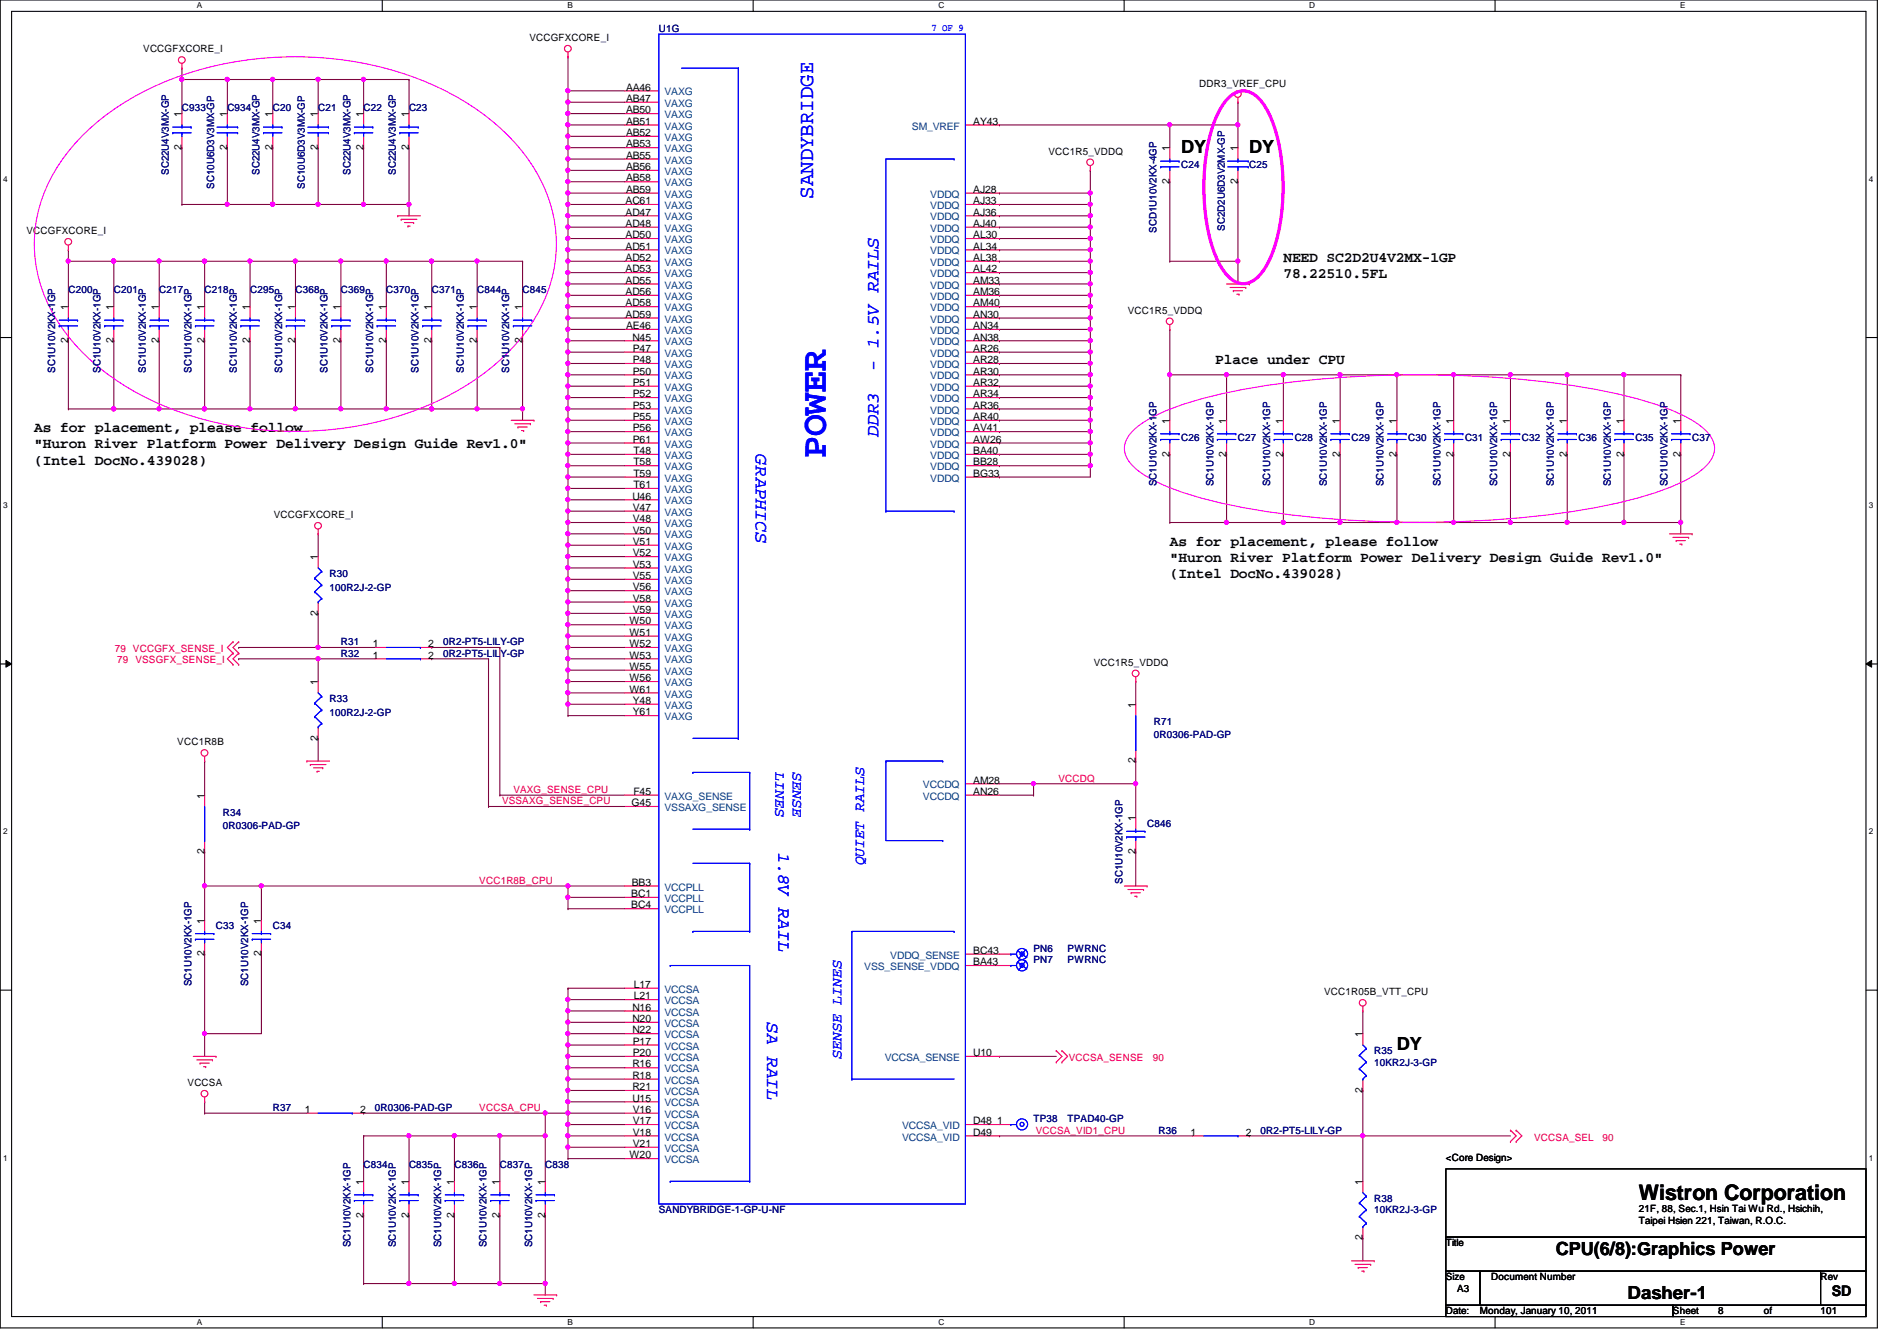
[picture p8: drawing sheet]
<svg xmlns="http://www.w3.org/2000/svg" width="297mm" height="210mm" viewBox="0 0 297 210" stroke-linecap="round" stroke-linejoin="round" font-family="sans-serif">
<defs><g id="words">
<text font-size="5.7" fill="#00f" x="129.3" y="71.7" transform="rotate(-90 129.3 71.7)">POWER</text>
<text font-size="3.3" fill="#00f" x="127.3" y="31.1" transform="rotate(-90 127.3 31.1)">SANDYBRIDGE</text>
<text font-size="3.3" x="256.6" y="187.9">Wistron Corporation</text>
<g font-size="2.8">
<text x="185" y="24">DY</text>
<text x="195.6" y="24">DY</text>
<text x="218.7" y="164.4">DY</text>
<text x="243.6" y="196.4">CPU(6/8):Graphics Power</text>
<text x="254.8" y="203.4">Dasher-1</text>
</g>
<g font-size="2.8" fill="#00f">
<text x="137.6" y="58" transform="rotate(-90 137.6 58)">- 1.5V RAILS</text>
<text x="118.4" y="71.1" transform="rotate(90 118.4 71.1)">GRAPHICS</text>
<text x="137.6" y="68.5" transform="rotate(-90 137.6 68.5)">DDR3</text>
<text x="121.9" y="133.3" transform="rotate(90 121.9 133.3)">1.8V RAIL</text>
<text x="120.1" y="160" transform="rotate(90 120.1 160)">SA RAIL</text>
</g>
<g font-size="2.3">
<text x="201" y="41">NEED SC2D2U4V2MX-1GP</text>
<text x="201" y="43.5">78.22510.5FL</text>
<text x="190.3" y="57">Place under CPU</text>
<text x="5.4" y="67.6">As for placement, please follow</text>
<text x="5.4" y="70.2">&quot;Huron River Platform Power Delivery Design Guide Rev1.0&quot;</text>
<text x="5.4" y="72.7">(Intel DocNo.439028)</text>
<text x="183.2" y="85.4">As for placement, please follow</text>
<text x="183.2" y="88">&quot;Huron River Platform Power Delivery Design Guide Rev1.0&quot;</text>
<text x="183.2" y="90.5">(Intel DocNo.439028)</text>
<text x="286.8" y="202.9">SD</text>
</g>
<g font-size="2.3" fill="#00f">
<text x="121.5" y="120.9" transform="rotate(90 121.5 120.9)">LINES</text>
<text x="124.2" y="120.9" transform="rotate(90 124.2 120.9)">SENSE</text>
<text x="135.3" y="135.5" transform="rotate(-90 135.3 135.5)">QUIET RAILS</text>
<text x="131.8" y="165.7" transform="rotate(-90 131.8 165.7)">SENSE LINES</text>
</g>
<g font-size="1.6" fill="#000080">
<text x="103.2" y="5">U1G</text>
<text x="28.5" y="17.4">C933</text>
<text x="35.6" y="17.4">C934</text>
<text x="42.7" y="17.4">C20</text>
<text x="49.8" y="17.4">C21</text>
<text x="56.9" y="17.4">C22</text>
<text x="64" y="17.4">C23</text>
<text x="26.4" y="27.4" transform="rotate(-90 26.4 27.4)">SC22U4V3MX-GP</text>
<text x="33.5" y="29.5" transform="rotate(-90 33.5 29.5)">SC10U6D3V3MX-GP</text>
<text x="40.6" y="27.4" transform="rotate(-90 40.6 27.4)">SC22U4V3MX-GP</text>
<text x="47.7" y="29.5" transform="rotate(-90 47.7 29.5)">SC10U6D3V3MX-GP</text>
<text x="54.9" y="27.4" transform="rotate(-90 54.9 27.4)">SC22U4V3MX-GP</text>
<text x="62" y="27.4" transform="rotate(-90 62 27.4)">SC22U4V3MX-GP</text>
<text x="185" y="26.3">C24</text>
<text x="195.6" y="26.3">C25</text>
<text x="181.1" y="36.4" transform="rotate(-90 181.1 36.4)">SCD1U10V2KX-4GP</text>
<text x="191.8" y="36.1" transform="rotate(-90 191.8 36.1)">SC2D2U6D3V2MX-GP</text>
<text x="10.7" y="45.9">C200</text>
<text x="17.8" y="45.9">C201</text>
<text x="24.9" y="45.9">C217</text>
<text x="32" y="45.9">C218</text>
<text x="39.2" y="45.9">C295</text>
<text x="46.3" y="45.9">C368</text>
<text x="53.4" y="45.9">C369</text>
<text x="60.5" y="45.9">C370</text>
<text x="67.6" y="45.9">C371</text>
<text x="74.7" y="45.9">C844</text>
<text x="81.8" y="45.9">C845</text>
<text x="8.6" y="58.3" transform="rotate(-90 8.6 58.3)">SC1U10V2KX-1GP</text>
<text x="15.7" y="58.3" transform="rotate(-90 15.7 58.3)">SC1U10V2KX-1GP</text>
<text x="22.9" y="58.3" transform="rotate(-90 22.9 58.3)">SC1U10V2KX-1GP</text>
<text x="30" y="58.3" transform="rotate(-90 30 58.3)">SC1U10V2KX-1GP</text>
<text x="37.1" y="58.3" transform="rotate(-90 37.1 58.3)">SC1U10V2KX-1GP</text>
<text x="44.2" y="58.3" transform="rotate(-90 44.2 58.3)">SC1U10V2KX-1GP</text>
<text x="51.3" y="58.3" transform="rotate(-90 51.3 58.3)">SC1U10V2KX-1GP</text>
<text x="58.4" y="58.3" transform="rotate(-90 58.4 58.3)">SC1U10V2KX-1GP</text>
<text x="65.5" y="58.3" transform="rotate(-90 65.5 58.3)">SC1U10V2KX-1GP</text>
<text x="72.6" y="58.3" transform="rotate(-90 72.6 58.3)">SC1U10V2KX-1GP</text>
<text x="79.8" y="58.3" transform="rotate(-90 79.8 58.3)">SC1U10V2KX-1GP</text>
<text x="185" y="69">C26</text>
<text x="193.8" y="69">C27</text>
<text x="202.7" y="69">C28</text>
<text x="211.6" y="69">C29</text>
<text x="220.5" y="69">C30</text>
<text x="229.4" y="69">C31</text>
<text x="238.3" y="69">C32</text>
<text x="247.2" y="69">C36</text>
<text x="256.1" y="69">C35</text>
<text x="265" y="69">C37</text>
<text x="181.1" y="76.1" transform="rotate(-90 181.1 76.1)">SC1U10V2KX-1GP</text>
<text x="190" y="76.1" transform="rotate(-90 190 76.1)">SC1U10V2KX-1GP</text>
<text x="198.9" y="76.1" transform="rotate(-90 198.9 76.1)">SC1U10V2KX-1GP</text>
<text x="207.8" y="76.1" transform="rotate(-90 207.8 76.1)">SC1U10V2KX-1GP</text>
<text x="216.7" y="76.1" transform="rotate(-90 216.7 76.1)">SC1U10V2KX-1GP</text>
<text x="225.5" y="76.1" transform="rotate(-90 225.5 76.1)">SC1U10V2KX-1GP</text>
<text x="234.4" y="76.1" transform="rotate(-90 234.4 76.1)">SC1U10V2KX-1GP</text>
<text x="243.3" y="76.1" transform="rotate(-90 243.3 76.1)">SC1U10V2KX-1GP</text>
<text x="252.2" y="76.1" transform="rotate(-90 252.2 76.1)">SC1U10V2KX-1GP</text>
<text x="261.1" y="76.1" transform="rotate(-90 261.1 76.1)">SC1U10V2KX-1GP</text>
<text x="51.6" y="92.5">100R2J-2-GP</text>
<text x="51.6" y="90.3">R30</text>
<text x="53.4" y="101">R31</text>
<text x="69.4" y="101">0R2-PT5-LILY-GP</text>
<text x="53.4" y="102.8">R32</text>
<text x="69.4" y="102.8">0R2-PT5-LILY-GP</text>
<text x="51.6" y="112">100R2J-2-GP</text>
<text x="51.6" y="109.9">R33</text>
<text x="180.7" y="113.5">R71</text>
<text x="180.7" y="115.6">0R0306-PAD-GP</text>
<text x="34.9" y="129.8">0R0306-PAD-GP</text>
<text x="34.9" y="127.7">R34</text>
<text x="179.6" y="129.5">C846</text>
<text x="175.8" y="138.3" transform="rotate(-90 175.8 138.3)">SC1U10V2KX-1GP</text>
<text x="33.8" y="145.5">C33</text>
<text x="42.7" y="145.5">C34</text>
<text x="161.8" y="149">PN6</text>
<text x="167.2" y="149">PWRNC</text>
<text x="30" y="154.3" transform="rotate(-90 30 154.3)">SC1U10V2KX-1GP</text>
<text x="38.9" y="154.3" transform="rotate(-90 38.9 154.3)">SC1U10V2KX-1GP</text>
<text x="161.8" y="150.8">PN7</text>
<text x="167.2" y="150.8">PWRNC</text>
<text x="215.2" y="166.8">10KR2J-3-GP</text>
<text x="215.2" y="165">R35</text>
<text x="42.7" y="173.9">R37</text>
<text x="58.7" y="173.9">0R0306-PAD-GP</text>
<text x="161.8" y="175.7">TP38</text>
<text x="167.2" y="175.7">TPAD40-GP</text>
<text x="181.4" y="177.5">R36</text>
<text x="197.4" y="177.5">0R2-PT5-LILY-GP</text>
<text x="56.9" y="182.8">C834</text>
<text x="64" y="182.8">C835</text>
<text x="71.2" y="182.8">C836</text>
<text x="78.3" y="182.8">C837</text>
<text x="85.4" y="182.8">C838</text>
<text x="103.2" y="189.9">SANDYBRIDGE-1-GP-U-NF</text>
<text x="215.2" y="189.9">10KR2J-3-GP</text>
<text x="215.2" y="188.1">R38</text>
<text x="54.9" y="195.2" transform="rotate(-90 54.9 195.2)">SC1U10V2KX-1GP</text>
<text x="62" y="195.2" transform="rotate(-90 62 195.2)">SC1U10V2KX-1GP</text>
<text x="69.1" y="195.2" transform="rotate(-90 69.1 195.2)">SC1U10V2KX-1GP</text>
<text x="76.2" y="195.2" transform="rotate(-90 76.2 195.2)">SC1U10V2KX-1GP</text>
<text x="83.3" y="195.2" transform="rotate(-90 83.3 195.2)">SC1U10V2KX-1GP</text>
</g>
<text font-size="1.6" fill="#00f" x="145.8" y="4.8">7 OF 9</text>
<g font-size="1.6">
<text x="22.4" y="8.2">VCCGFXCORE_I</text>
<text x="82.9" y="6.4">VCCGFXCORE_I</text>
<text x="98" y="14.2">AA46</text>
<text x="98" y="16">AB47</text>
<text x="98" y="17.7">AB50</text>
<text x="187.8" y="13.5">DDR3_VREF_CPU</text>
<text x="28.4" y="23.5" transform="rotate(-90 28.4 23.5)">2</text>
<text x="28.4" y="18.3" transform="rotate(-90 28.4 18.3)">1</text>
<text x="35.6" y="23.5" transform="rotate(-90 35.6 23.5)">2</text>
<text x="35.6" y="18.3" transform="rotate(-90 35.6 18.3)">1</text>
<text x="42.7" y="23.5" transform="rotate(-90 42.7 23.5)">2</text>
<text x="42.7" y="18.3" transform="rotate(-90 42.7 18.3)">1</text>
<text x="49.8" y="23.5" transform="rotate(-90 49.8 23.5)">2</text>
<text x="49.8" y="18.3" transform="rotate(-90 49.8 18.3)">1</text>
<text x="56.9" y="23.5" transform="rotate(-90 56.9 23.5)">2</text>
<text x="56.9" y="18.3" transform="rotate(-90 56.9 18.3)">1</text>
<text x="64" y="23.5" transform="rotate(-90 64 23.5)">2</text>
<text x="64" y="18.3" transform="rotate(-90 64 18.3)">1</text>
<text x="98" y="19.5">AB51</text>
<text x="98" y="21.3">AB52</text>
<text x="98" y="23.1">AB53</text>
<text x="152.4" y="19.5">AY43</text>
<text x="183.1" y="23.7" transform="rotate(-90 183.1 23.7)">1</text>
<text x="193.8" y="23.7" transform="rotate(-90 193.8 23.7)">1</text>
<text x="98" y="24.8">AB55</text>
<text x="98" y="26.6">AB56</text>
<text x="98" y="28.4">AB58</text>
<text x="164.2" y="24.2">VCC1R5_VDDQ</text>
<text x="183.1" y="28.8" transform="rotate(-90 183.1 28.8)">2</text>
<text x="193.8" y="28.8" transform="rotate(-90 193.8 28.8)">2</text>
<text x="98" y="32">AC61</text>
<text x="98" y="33.7">AD47</text>
<text x="98" y="35.5">AD48</text>
<text x="98" y="30.2">AB59</text>
<text x="152.4" y="30.2">AJ28</text>
<text x="152.4" y="32">AJ33</text>
<text x="152.4" y="33.7">AJ36</text>
<text x="152.4" y="35.5">AJ40</text>
<text x="4.1" y="36.7">VCCGFXCORE_I</text>
<text x="98" y="37.3">AD50</text>
<text x="98" y="39.1">AD51</text>
<text x="98" y="40.9">AD52</text>
<text x="152.4" y="37.3">AL30</text>
<text x="152.4" y="39.1">AL34</text>
<text x="152.4" y="40.9">AL38</text>
<text x="98" y="42.6">AD53</text>
<text x="98" y="44.4">AD55</text>
<text x="98" y="46.2">AD56</text>
<text x="98" y="48">AD58</text>
<text x="152.4" y="48">AM40</text>
<text x="152.4" y="42.6">AL42</text>
<text x="152.4" y="44.4">AM33</text>
<text x="152.4" y="46.2">AM36</text>
<text x="10.7" y="53.7" transform="rotate(-90 10.7 53.7)">2</text>
<text x="10.7" y="48.6" transform="rotate(-90 10.7 48.6)">1</text>
<text x="17.8" y="53.7" transform="rotate(-90 17.8 53.7)">2</text>
<text x="17.8" y="48.6" transform="rotate(-90 17.8 48.6)">1</text>
<text x="24.9" y="53.7" transform="rotate(-90 24.9 53.7)">2</text>
<text x="24.9" y="48.6" transform="rotate(-90 24.9 48.6)">1</text>
<text x="32" y="53.7" transform="rotate(-90 32 53.7)">2</text>
<text x="32" y="48.6" transform="rotate(-90 32 48.6)">1</text>
<text x="39.1" y="53.7" transform="rotate(-90 39.1 53.7)">2</text>
<text x="39.1" y="48.6" transform="rotate(-90 39.1 48.6)">1</text>
<text x="46.2" y="53.7" transform="rotate(-90 46.2 53.7)">2</text>
<text x="46.2" y="48.6" transform="rotate(-90 46.2 48.6)">1</text>
<text x="53.3" y="53.7" transform="rotate(-90 53.3 53.7)">2</text>
<text x="53.3" y="48.6" transform="rotate(-90 53.3 48.6)">1</text>
<text x="60.4" y="53.7" transform="rotate(-90 60.4 53.7)">2</text>
<text x="60.4" y="48.6" transform="rotate(-90 60.4 48.6)">1</text>
<text x="67.6" y="53.7" transform="rotate(-90 67.6 53.7)">2</text>
<text x="67.6" y="48.6" transform="rotate(-90 67.6 48.6)">1</text>
<text x="74.7" y="53.7" transform="rotate(-90 74.7 53.7)">2</text>
<text x="74.7" y="48.6" transform="rotate(-90 74.7 48.6)">1</text>
<text x="81.8" y="53.7" transform="rotate(-90 81.8 53.7)">2</text>
<text x="81.8" y="48.6" transform="rotate(-90 81.8 48.6)">1</text>
<text x="98" y="49.7">AD59</text>
<text x="98" y="51.5">AE46</text>
<text x="99" y="53.3">N45</text>
<text x="152.4" y="49.7">AN30</text>
<text x="152.4" y="51.5">AN34</text>
<text x="152.4" y="53.3">AN38</text>
<text x="176.6" y="49.1">VCC1R5_VDDQ</text>
<text x="99.1" y="55.1">P47</text>
<text x="99.1" y="56.9">P48</text>
<text x="99.1" y="58.6">P50</text>
<text x="152.4" y="55.1">AR26</text>
<text x="152.4" y="56.9">AR28</text>
<text x="152.4" y="58.6">AR30</text>
<text x="99.1" y="60.4">P51</text>
<text x="99.1" y="62.2">P52</text>
<text x="99.1" y="64">P53</text>
<text x="99.1" y="65.7">P55</text>
<text x="152.4" y="60.4">AR32</text>
<text x="152.4" y="62.2">AR34</text>
<text x="152.4" y="64">AR36</text>
<text x="152.4" y="65.7">AR40</text>
<text x="99.1" y="67.5">P56</text>
<text x="99.1" y="69.3">P61</text>
<text x="99.2" y="71.1">T48</text>
<text x="152.4" y="67.5">AV41</text>
<text x="152.4" y="69.3">AW26</text>
<text x="152.4" y="71.1">BA40</text>
<text x="183.1" y="71.5" transform="rotate(-90 183.1 71.5)">2</text>
<text x="183.1" y="66.3" transform="rotate(-90 183.1 66.3)">1</text>
<text x="192" y="71.5" transform="rotate(-90 192 71.5)">2</text>
<text x="192" y="66.3" transform="rotate(-90 192 66.3)">1</text>
<text x="200.9" y="71.5" transform="rotate(-90 200.9 71.5)">2</text>
<text x="200.9" y="66.3" transform="rotate(-90 200.9 66.3)">1</text>
<text x="209.8" y="71.5" transform="rotate(-90 209.8 71.5)">2</text>
<text x="209.8" y="66.3" transform="rotate(-90 209.8 66.3)">1</text>
<text x="218.7" y="71.5" transform="rotate(-90 218.7 71.5)">2</text>
<text x="218.7" y="66.3" transform="rotate(-90 218.7 66.3)">1</text>
<text x="227.6" y="71.5" transform="rotate(-90 227.6 71.5)">2</text>
<text x="227.6" y="66.3" transform="rotate(-90 227.6 66.3)">1</text>
<text x="236.5" y="71.5" transform="rotate(-90 236.5 71.5)">2</text>
<text x="236.5" y="66.3" transform="rotate(-90 236.5 66.3)">1</text>
<text x="245.4" y="71.5" transform="rotate(-90 245.4 71.5)">2</text>
<text x="245.4" y="66.3" transform="rotate(-90 245.4 66.3)">1</text>
<text x="254.3" y="71.5" transform="rotate(-90 254.3 71.5)">2</text>
<text x="254.3" y="66.3" transform="rotate(-90 254.3 66.3)">1</text>
<text x="263.1" y="71.5" transform="rotate(-90 263.1 71.5)">2</text>
<text x="263.1" y="66.3" transform="rotate(-90 263.1 66.3)">1</text>
<text x="99.2" y="72.9">T58</text>
<text x="99.2" y="74.6">T59</text>
<text x="99.2" y="76.4">T61</text>
<text x="152.4" y="72.9">BB28</text>
<text x="152.4" y="74.6">BG33</text>
<text x="42.9" y="81.1">VCCGFXCORE_I</text>
<text x="99" y="78.2">U46</text>
<text x="99.1" y="80">V47</text>
<text x="99.1" y="81.7">V48</text>
<text x="99.1" y="83.5">V50</text>
<text x="49.8" y="87.7" transform="rotate(-90 49.8 87.7)">1</text>
<text x="99.1" y="85.3">V51</text>
<text x="99.1" y="87.1">V52</text>
<text x="99.1" y="88.9">V53</text>
<text x="99.1" y="90.6">V55</text>
<text x="99.1" y="92.4">V56</text>
<text x="99.1" y="94.2">V58</text>
<text x="99.1" y="96">V59</text>
<text x="49.8" y="96.4" transform="rotate(-90 49.8 96.4)">2</text>
<text x="58.4" y="101.3">1</text>
<text x="67.1" y="101.3">2</text>
<text x="98.6" y="97.7">W50</text>
<text x="98.6" y="99.5">W51</text>
<text x="98.6" y="101.3">W52</text>
<text x="49.8" y="107.2" transform="rotate(-90 49.8 107.2)">1</text>
<text x="58.4" y="103.1">1</text>
<text x="67.1" y="103.1">2</text>
<text x="98.6" y="103.1">W53</text>
<text x="98.6" y="104.9">W55</text>
<text x="98.6" y="106.6">W56</text>
<text x="171.3" y="104.2">VCC1R5_VDDQ</text>
<text x="98.6" y="108.4">W61</text>
<text x="99.1" y="110.2">Y48</text>
<text x="99.1" y="112">Y61</text>
<text x="177.8" y="110.8" transform="rotate(-90 177.8 110.8)">1</text>
<text x="27.8" y="116.7">VCC1R8B</text>
<text x="49.8" y="115.9" transform="rotate(-90 49.8 115.9)">2</text>
<text x="177.8" y="119.5" transform="rotate(-90 177.8 119.5)">2</text>
<text x="32" y="125" transform="rotate(-90 32 125)">1</text>
<text x="99.2" y="124.4">F45</text>
<text x="152.4" y="122.6">AM28</text>
<text x="152.4" y="124.4">AN26</text>
<text x="98.9" y="126.2">G45</text>
<text x="177.8" y="128.6" transform="rotate(-90 177.8 128.6)">1</text>
<text x="32" y="133.7" transform="rotate(-90 32 133.7)">2</text>
<text x="177.8" y="133.7" transform="rotate(-90 177.8 133.7)">2</text>
<text x="98.8" y="140.4">BC1</text>
<text x="98.8" y="142.2">BC4</text>
<text x="98.9" y="138.6">BB3</text>
<text x="32" y="149.7" transform="rotate(-90 32 149.7)">2</text>
<text x="32" y="144.6" transform="rotate(-90 32 144.6)">1</text>
<text x="40.9" y="149.7" transform="rotate(-90 40.9 149.7)">2</text>
<text x="40.9" y="144.6" transform="rotate(-90 40.9 144.6)">1</text>
<text x="152.4" y="149.3">BC43</text>
<text x="99.3" y="154.6">L17</text>
<text x="152.4" y="151.1">BA43</text>
<text x="207.3" y="155.8">VCC1R05B_VTT_CPU</text>
<text x="99" y="160">N20</text>
<text x="99" y="161.8">N22</text>
<text x="99" y="158.2">N16</text>
<text x="99.3" y="156.4">L21</text>
<text x="99" y="167.1">R16</text>
<text x="99.1" y="163.5">P17</text>
<text x="99.1" y="165.3">P20</text>
<text x="152.4" y="165.3">U10</text>
<text x="213.4" y="162.3" transform="rotate(-90 213.4 162.3)">1</text>
<text x="29.4" y="170">VCCSA</text>
<text x="99" y="170.6">R21</text>
<text x="99" y="168.9">R18</text>
<text x="99" y="172.4">U15</text>
<text x="213.4" y="171" transform="rotate(-90 213.4 171)">2</text>
<text x="47.7" y="174.2">1</text>
<text x="56.4" y="174.2">2</text>
<text x="99.1" y="174.2">V16</text>
<text x="99.1" y="176">V17</text>
<text x="99.1" y="177.8">V18</text>
<text x="99.1" y="179.5">V21</text>
<text x="152.4" y="177.8">D49</text>
<text x="152.4" y="176">D48</text>
<text x="156.2" y="176">1</text>
<text x="186.4" y="177.8">1</text>
<text x="195.1" y="177.8">2</text>
<text x="56.9" y="185.5" transform="rotate(-90 56.9 185.5)">1</text>
<text x="64" y="185.5" transform="rotate(-90 64 185.5)">1</text>
<text x="71.1" y="185.5" transform="rotate(-90 71.1 185.5)">1</text>
<text x="78.2" y="185.5" transform="rotate(-90 78.2 185.5)">1</text>
<text x="85.3" y="185.5" transform="rotate(-90 85.3 185.5)">1</text>
<text x="98.6" y="181.3">W20</text>
<text x="213.4" y="185.5" transform="rotate(-90 213.4 185.5)">1</text>
<text x="226.4" y="181.7">&lt;Core Design&gt;</text>
<text x="56.9" y="190.6" transform="rotate(-90 56.9 190.6)">2</text>
<text x="64" y="190.6" transform="rotate(-90 64 190.6)">2</text>
<text x="71.1" y="190.6" transform="rotate(-90 71.1 190.6)">2</text>
<text x="78.2" y="190.6" transform="rotate(-90 78.2 190.6)">2</text>
<text x="85.3" y="190.6" transform="rotate(-90 85.3 190.6)">2</text>
<text x="256.6" y="191.6">Taipei Hsien 221, Taiwan, R.O.C.</text>
<text x="256.6" y="189.7">21F, 88, Sec.1, Hsin Tai Wu Rd., Hsichih,</text>
<text x="213.4" y="194.1" transform="rotate(-90 213.4 194.1)">2</text>
<text x="226.4" y="195.1">Title</text>
<text x="226.4" y="200.4">Size</text>
<text x="228.2" y="202.2">A3</text>
<text x="233.5" y="200.4">Document Number</text>
<text x="285.1" y="200.4">Rev</text>
<text x="226.4" y="205.7">Date:</text>
<text x="231.7" y="205.7">Monday, January 10, 2011</text>
<text x="261.9" y="205.7">Sheet</text>
<text x="269.1" y="205.7">8</text>
<text x="276.2" y="205.7">of</text>
<text x="285.1" y="205.7">101</text>
</g>
<g font-size="1.6" fill="#004080">
<text x="104.1" y="14.9">VAXG</text>
<text x="104.1" y="16.7">VAXG</text>
<text x="104.1" y="18.5">VAXG</text>
<text x="104.1" y="20.3">VAXG</text>
<text x="104.1" y="22.1">VAXG</text>
<text x="104.1" y="23.8">VAXG</text>
<text x="142.8" y="20.3">SM_VREF</text>
<text x="104.1" y="25.6">VAXG</text>
<text x="104.1" y="27.4">VAXG</text>
<text x="104.1" y="29.2">VAXG</text>
<text x="104.1" y="30.9">VAXG</text>
<text x="104.1" y="32.7">VAXG</text>
<text x="104.1" y="34.5">VAXG</text>
<text x="145.7" y="30.9">VDDQ</text>
<text x="145.7" y="32.7">VDDQ</text>
<text x="145.7" y="34.5">VDDQ</text>
<text x="104.1" y="36.3">VAXG</text>
<text x="104.1" y="38.1">VAXG</text>
<text x="104.1" y="39.8">VAXG</text>
<text x="104.1" y="41.6">VAXG</text>
<text x="145.7" y="36.3">VDDQ</text>
<text x="145.7" y="38.1">VDDQ</text>
<text x="145.7" y="39.8">VDDQ</text>
<text x="145.7" y="41.6">VDDQ</text>
<text x="104.1" y="43.4">VAXG</text>
<text x="104.1" y="45.2">VAXG</text>
<text x="104.1" y="46.9">VAXG</text>
<text x="145.7" y="43.4">VDDQ</text>
<text x="145.7" y="45.2">VDDQ</text>
<text x="145.7" y="46.9">VDDQ</text>
<text x="104.1" y="48.7">VAXG</text>
<text x="104.1" y="50.5">VAXG</text>
<text x="104.1" y="52.3">VAXG</text>
<text x="145.7" y="48.7">VDDQ</text>
<text x="145.7" y="50.5">VDDQ</text>
<text x="145.7" y="52.3">VDDQ</text>
<text x="104.1" y="54.1">VAXG</text>
<text x="104.1" y="55.8">VAXG</text>
<text x="104.1" y="57.6">VAXG</text>
<text x="104.1" y="59.4">VAXG</text>
<text x="145.7" y="54.1">VDDQ</text>
<text x="145.7" y="55.8">VDDQ</text>
<text x="145.7" y="57.6">VDDQ</text>
<text x="145.7" y="59.4">VDDQ</text>
<text x="104.1" y="61.2">VAXG</text>
<text x="104.1" y="62.9">VAXG</text>
<text x="104.1" y="64.7">VAXG</text>
<text x="145.7" y="61.2">VDDQ</text>
<text x="145.7" y="62.9">VDDQ</text>
<text x="145.7" y="64.7">VDDQ</text>
<text x="104.1" y="66.5">VAXG</text>
<text x="104.1" y="68.3">VAXG</text>
<text x="104.1" y="70.1">VAXG</text>
<text x="104.1" y="71.8">VAXG</text>
<text x="145.7" y="66.5">VDDQ</text>
<text x="145.7" y="68.3">VDDQ</text>
<text x="145.7" y="70.1">VDDQ</text>
<text x="145.7" y="71.8">VDDQ</text>
<text x="104.1" y="73.6">VAXG</text>
<text x="104.1" y="75.4">VAXG</text>
<text x="104.1" y="77.2">VAXG</text>
<text x="145.7" y="73.6">VDDQ</text>
<text x="145.7" y="75.4">VDDQ</text>
<text x="104.1" y="79">VAXG</text>
<text x="104.1" y="80.7">VAXG</text>
<text x="104.1" y="82.5">VAXG</text>
<text x="104.1" y="84.3">VAXG</text>
<text x="104.1" y="86.1">VAXG</text>
<text x="104.1" y="87.8">VAXG</text>
<text x="104.1" y="89.6">VAXG</text>
<text x="104.1" y="91.4">VAXG</text>
<text x="104.1" y="93.2">VAXG</text>
<text x="104.1" y="95">VAXG</text>
<text x="104.1" y="96.7">VAXG</text>
<text x="104.1" y="98.5">VAXG</text>
<text x="104.1" y="100.3">VAXG</text>
<text x="104.1" y="102.1">VAXG</text>
<text x="104.1" y="103.8">VAXG</text>
<text x="104.1" y="105.6">VAXG</text>
<text x="104.1" y="107.4">VAXG</text>
<text x="104.1" y="109.2">VAXG</text>
<text x="104.1" y="111">VAXG</text>
<text x="104.1" y="112.7">VAXG</text>
<text x="104.1" y="125.2">VAXG_SENSE</text>
<text x="144.5" y="123.4">VCCDQ</text>
<text x="144.5" y="125.2">VCCDQ</text>
<text x="104.1" y="127">VSSAXG_SENSE</text>
<text x="104.1" y="139.4">VCCPLL</text>
<text x="104.1" y="141.2">VCCPLL</text>
<text x="104.1" y="143">VCCPLL</text>
<text x="104.1" y="155.4">VCCSA</text>
<text x="135.3" y="151.8">VSS_SENSE_VDDQ</text>
<text x="139.4" y="150.1">VDDQ_SENSE</text>
<text x="104.1" y="160.7">VCCSA</text>
<text x="104.1" y="157.2">VCCSA</text>
<text x="104.1" y="159">VCCSA</text>
<text x="104.1" y="162.5">VCCSA</text>
<text x="104.1" y="164.3">VCCSA</text>
<text x="104.1" y="166.1">VCCSA</text>
<text x="104.1" y="167.9">VCCSA</text>
<text x="138.6" y="166.1">VCCSA_SENSE</text>
<text x="104.1" y="171.4">VCCSA</text>
<text x="104.1" y="169.6">VCCSA</text>
<text x="104.1" y="173.2">VCCSA</text>
<text x="104.1" y="175">VCCSA</text>
<text x="104.1" y="176.7">VCCSA</text>
<text x="104.1" y="178.5">VCCSA</text>
<text x="141.3" y="178.5">VCCSA_VID</text>
<text x="141.3" y="176.7">VCCSA_VID</text>
<text x="104.1" y="180.3">VCCSA</text>
<text x="104.1" y="182.1">VCCSA</text>
</g>
<g font-size="1.6" fill="#f00">
<text x="18" y="102.1">79 VCCGFX_SENSE_I</text>
<text x="18.4" y="103.8">79 VSSGFX_SENSE_I</text>
<text x="78.6" y="125.9">VSSAXG_SENSE_CPU</text>
<text x="80.4" y="124.1">VAXG_SENSE_CPU</text>
<text x="165.7" y="122.3">VCCDQ</text>
<text x="75.1" y="138.3">VCC1R8B_CPU</text>
<text x="167.3" y="166.1">VCCSA_SENSE</text>
<text x="180.5" y="166.1">90</text>
<text x="75.1" y="173.9">VCCSA_CPU</text>
<text x="162.2" y="177.5">VCCSA_VID1_CPU</text>
<text x="240.2" y="178.5">VCCSA_SEL</text>
<text x="250.9" y="178.5">90</text>
</g>
<g font-size="1.3">
<text x="30.8" y="1.3">A</text>
<text x="88.9" y="1.3">B</text>
<text x="146.9" y="1.3">C</text>
<text x="205" y="1.3">D</text>
<text x="263.1" y="1.3">E</text>
<text x=".5" y="28.4">4</text>
<text x="292.6" y="28.4">4</text>
<text x=".5" y="79.5">3</text>
<text x="292.6" y="79.5">3</text>
<text x=".5" y="130.6">2</text>
<text x="292.6" y="130.6">2</text>
<text x=".5" y="181.7">1</text>
<text x="292.6" y="181.7">1</text>
<text x="30.8" y="207.4">A</text>
<text x="88.9" y="207.4">B</text>
<text x="146.9" y="207.4">C</text>
<text x="205" y="207.4">D</text>
<text x="263.1" y="207.4">E</text>
</g>
</g></defs>
<path d="M0 0h294v207.9h-294zM1.8 1.8h290.4v204.3h-290.4z" fill="none" stroke="#000" stroke-width=".17"/>
<g fill="#fff">
<path d="M30.8 .2h.8v1.4h-.8z"/>
<path d="M30.8 206.2h.8v1.4h-.8z"/>
</g>
<path d="M59.9 0v1.8M59.9 206.1v1.8" fill="none" stroke="#000" stroke-width=".17"/>
<g fill="#fff">
<path d="M88.9 .2h.8v1.4h-.8z"/>
<path d="M88.9 206.2h.8v1.4h-.8z"/>
</g>
<path d="M117.9 0v1.8M117.9 206.1v1.8" fill="none" stroke="#000" stroke-width=".17"/>
<g fill="#fff">
<path d="M146.9 .2h.9v1.4h-.9z"/>
<path d="M146.9 206.2h.9v1.4h-.9z"/>
</g>
<path d="M176 0v1.8M176 206.1v1.8" fill="none" stroke="#000" stroke-width=".17"/>
<g fill="#fff">
<path d="M205 .2h.9v1.4h-.9z"/>
<path d="M205 206.2h.9v1.4h-.9z"/>
</g>
<path d="M234.1 0v1.8M234.1 206.1v1.8" fill="none" stroke="#000" stroke-width=".17"/>
<g fill="#fff">
<path d="M263.1 .2h.8v1.4h-.8z"/>
<path d="M263.1 206.2h.8v1.4h-.8z"/>
<path d="M.5 27.3h.7v1.4h-.7z"/>
<path d="M292.6 27.3h.7v1.4h-.7z"/>
<path d="M.5 78.4h.7v1.4h-.7z"/>
<path d="M292.6 78.4h.7v1.4h-.7z"/>
</g>
<path d="M0 52.8h1.8M292.2 52.8h1.8" fill="none" stroke="#000" stroke-width=".17"/>
<g fill="#fff">
<path d="M.5 129.5h.7v1.4h-.7z"/>
<path d="M292.6 129.5h.7v1.4h-.7z"/>
</g>
<path d="M0 103.9h1.8M292.2 103.9h1.8" fill="none" stroke="#000" stroke-width=".17"/>
<path d="M.9 103.4l.9 .5-.9 .5zM292.2 103.9l.9-.5v1z" fill="#000"/>
<path d="M.9 103.4l.9 .5-.9 .5zM292.2 103.9l.9-.5v1z" fill="none" stroke="#000" stroke-width=".16"/>
<g fill="#fff">
<path d="M.5 180.5h.7v1.4h-.7z"/>
<path d="M292.6 180.5h.7v1.4h-.7z"/>
</g>
<path d="M0 155h1.8M292.2 155h1.8" fill="none" stroke="#000" stroke-width=".17"/>
<path d="M88.9 14.2h.1M88.9 16h.1M88.9 14.2h8.9M88.9 16h8.9" fill="none" stroke="#800040" stroke-width=".17"/>
<circle cx="88.9" cy="16" r=".32" fill="#f0f"/>
<circle cx="88.9" cy="16" r=".32" fill="none" stroke="#f0f" stroke-width=".17"/>
<path d="M88.9 17.8h.1M88.9 17.8h8.9" fill="none" stroke="#800040" stroke-width=".17"/>
<circle cx="88.9" cy="17.8" r=".32" fill="#f0f"/>
<circle cx="88.9" cy="17.8" r=".32" fill="none" stroke="#f0f" stroke-width=".17"/>
<path d="M88.9 19.6h.1M88.9 19.6h8.9" fill="none" stroke="#800040" stroke-width=".17"/>
<circle cx="88.9" cy="19.5" r=".32" fill="#f0f"/>
<circle cx="88.9" cy="19.5" r=".32" fill="none" stroke="#f0f" stroke-width=".17"/>
<path d="M88.9 21.3h.1M88.9 21.3h8.9" fill="none" stroke="#800040" stroke-width=".17"/>
<circle cx="88.9" cy="21.3" r=".32" fill="#f0f"/>
<circle cx="88.9" cy="21.3" r=".32" fill="none" stroke="#f0f" stroke-width=".17"/>
<path d="M88.9 23.1h.1M88.9 23.1h8.9" fill="none" stroke="#800040" stroke-width=".17"/>
<circle cx="88.9" cy="23.1" r=".32" fill="#f0f"/>
<circle cx="88.9" cy="23.1" r=".32" fill="none" stroke="#f0f" stroke-width=".17"/>
<path d="M88.9 24.9h.1M88.9 24.9h8.9" fill="none" stroke="#800040" stroke-width=".17"/>
<circle cx="88.9" cy="24.9" r=".32" fill="#f0f"/>
<circle cx="88.9" cy="24.9" r=".32" fill="none" stroke="#f0f" stroke-width=".17"/>
<path d="M88.9 26.7h.1M88.9 28.4h.1M88.9 30.2h.1M88.9 32h.1M88.9 33.8h.1M88.9 35.6h.1M88.9 26.7h8.9M88.9 28.4h8.9M88.9 30.2h8.9M88.9 32h8.9M88.9 33.8h8.9M88.9 35.6h8.9" fill="none" stroke="#800040" stroke-width=".17"/>
<circle cx="88.9" cy="35.5" r=".32" fill="#f0f"/>
<circle cx="88.9" cy="35.5" r=".32" fill="none" stroke="#f0f" stroke-width=".17"/>
<path d="M88.9 37.3h.1M88.9 37.3h8.9" fill="none" stroke="#800040" stroke-width=".17"/>
<circle cx="88.9" cy="37.3" r=".32" fill="#f0f"/>
<circle cx="88.9" cy="37.3" r=".32" fill="none" stroke="#f0f" stroke-width=".17"/>
<path d="M88.9 39.1h.1M88.9 39.1h8.9M88.9 40.9h.1M88.9 40.9h8.9" fill="none" stroke="#800040" stroke-width=".17"/>
<circle cx="88.9" cy="40.9" r=".32" fill="#f0f"/>
<circle cx="88.9" cy="40.9" r=".32" fill="none" stroke="#f0f" stroke-width=".17"/>
<path d="M88.9 42.7h.1M88.9 44.4h.1M88.9 42.7h8.9M88.9 44.4h8.9" fill="none" stroke="#800040" stroke-width=".17"/>
<circle cx="88.9" cy="44.4" r=".32" fill="#f0f"/>
<circle cx="88.9" cy="44.4" r=".32" fill="none" stroke="#f0f" stroke-width=".17"/>
<path d="M88.9 46.2h.1M88.9 46.2h8.9" fill="none" stroke="#800040" stroke-width=".17"/>
<circle cx="88.9" cy="46.2" r=".32" fill="#f0f"/>
<circle cx="88.9" cy="46.2" r=".32" fill="none" stroke="#f0f" stroke-width=".17"/>
<path d="M88.9 48h.1M88.9 48h8.9" fill="none" stroke="#800040" stroke-width=".17"/>
<circle cx="88.9" cy="48" r=".32" fill="#f0f"/>
<circle cx="88.9" cy="48" r=".32" fill="none" stroke="#f0f" stroke-width=".17"/>
<path d="M88.9 49.8h.1M88.9 51.6h.1M88.9 49.8h8.9M88.9 51.6h8.9" fill="none" stroke="#800040" stroke-width=".17"/>
<circle cx="88.9" cy="51.5" r=".32" fill="#f0f"/>
<circle cx="88.9" cy="51.5" r=".32" fill="none" stroke="#f0f" stroke-width=".17"/>
<path d="M88.9 53.3h.1M88.9 53.3h8.9" fill="none" stroke="#800040" stroke-width=".17"/>
<circle cx="88.9" cy="53.3" r=".32" fill="#f0f"/>
<circle cx="88.9" cy="53.3" r=".32" fill="none" stroke="#f0f" stroke-width=".17"/>
<path d="M88.9 55.1h.1M88.9 55.1h8.9" fill="none" stroke="#800040" stroke-width=".17"/>
<circle cx="88.9" cy="55.1" r=".32" fill="#f0f"/>
<circle cx="88.9" cy="55.1" r=".32" fill="none" stroke="#f0f" stroke-width=".17"/>
<path d="M88.9 56.9h.1M88.9 56.9h8.9" fill="none" stroke="#800040" stroke-width=".17"/>
<circle cx="88.9" cy="56.9" r=".32" fill="#f0f"/>
<circle cx="88.9" cy="56.9" r=".32" fill="none" stroke="#f0f" stroke-width=".17"/>
<path d="M88.9 58.7h.1M88.9 58.7h8.9" fill="none" stroke="#800040" stroke-width=".17"/>
<circle cx="88.9" cy="58.6" r=".32" fill="#f0f"/>
<circle cx="88.9" cy="58.6" r=".32" fill="none" stroke="#f0f" stroke-width=".17"/>
<path d="M88.9 60.5h.1M88.9 62.2h.1M88.9 60.5h8.9M88.9 62.2h8.9" fill="none" stroke="#800040" stroke-width=".17"/>
<circle cx="88.9" cy="62.2" r=".32" fill="#f0f"/>
<circle cx="88.9" cy="62.2" r=".32" fill="none" stroke="#f0f" stroke-width=".17"/>
<path d="M88.9 64h.1M88.9 64h8.9" fill="none" stroke="#800040" stroke-width=".17"/>
<circle cx="88.9" cy="64" r=".32" fill="#f0f"/>
<circle cx="88.9" cy="64" r=".32" fill="none" stroke="#f0f" stroke-width=".17"/>
<path d="M88.9 65.8h.1M88.9 67.6h.1M88.9 69.3h.1M88.9 71.1h.1M88.9 72.9h.1M88.9 74.7h.1M88.9 65.8h8.9M88.9 67.6h8.9M88.9 69.3h8.9M88.9 71.1h8.9M88.9 72.9h8.9M88.9 74.7h8.9" fill="none" stroke="#800040" stroke-width=".17"/>
<circle cx="88.9" cy="74.6" r=".32" fill="#f0f"/>
<circle cx="88.9" cy="74.6" r=".32" fill="none" stroke="#f0f" stroke-width=".17"/>
<path d="M88.9 76.5h.1M88.9 76.5h8.9" fill="none" stroke="#800040" stroke-width=".17"/>
<circle cx="88.9" cy="76.4" r=".32" fill="#f0f"/>
<circle cx="88.9" cy="76.4" r=".32" fill="none" stroke="#f0f" stroke-width=".17"/>
<path d="M88.9 37.3h.1M88.9 32h.1M88.9 32v1.8M88.9 37.3v1.8M88.9 48h.1M88.9 40.9h.1M88.9 40.9v1.8M88.9 48v1.8M88.9 78.2h.1M88.9 76.5h.1M88.9 76.5v1.7M88.9 78.2h8.9" fill="none" stroke="#800040" stroke-width=".17"/>
<circle cx="88.9" cy="32" r=".32" fill="#f0f"/>
<circle cx="88.9" cy="32" r=".32" fill="none" stroke="#f0f" stroke-width=".17"/>
<g fill="none" stroke="#800040" stroke-width=".17">
<path d="M88.9 16h.1M88.9 19.6h.1M88.9 16v1.8M88.9 19.6v1.7M88.9 24.9h.1M88.9 24.9v1.8M88.9 55.1h.1M88.9 46.2h.1M88.9 58.7h.1M88.9 56.9h.1M88.9 49.8h.1M88.9 46.2v1.8"/>
<path d="M88.9 49.8v1.8M88.9 55.1v5.4"/>
</g>
<circle cx="88.9" cy="49.8" r=".32" fill="#f0f"/>
<circle cx="88.9" cy="49.8" r=".32" fill="none" stroke="#f0f" stroke-width=".17"/>
<path d="M88.9 35.6h.1M88.9 30.2h.1M88.9 30.2v1.8M88.9 35.6v1.7" fill="none" stroke="#800040" stroke-width=".17"/>
<circle cx="88.9" cy="30.2" r=".32" fill="#f0f"/>
<circle cx="88.9" cy="30.2" r=".32" fill="none" stroke="#f0f" stroke-width=".17"/>
<path d="M88.9 28.4h.1M88.9 28.4v1.8M88.9 53.3h.1M88.9 53.3v1.8" fill="none" stroke="#800040" stroke-width=".17"/>
<circle cx="88.9" cy="28.4" r=".32" fill="#f0f"/>
<circle cx="88.9" cy="28.4" r=".32" fill="none" stroke="#f0f" stroke-width=".17"/>
<path d="M88.9 14.2h.1M88.9 14.2v1.8" fill="none" stroke="#800040" stroke-width=".17"/>
<circle cx="88.9" cy="14.2" r=".32" fill="#f0f"/>
<circle cx="88.9" cy="14.2" r=".32" fill="none" stroke="#f0f" stroke-width=".17"/>
<path d="M88.9 74.7h.1M88.9 72.9h.1M88.9 72.9v3.6" fill="none" stroke="#800040" stroke-width=".17"/>
<circle cx="88.9" cy="72.9" r=".32" fill="#f0f"/>
<circle cx="88.9" cy="72.9" r=".32" fill="none" stroke="#f0f" stroke-width=".17"/>
<path d="M88.9 71.1h.1M88.9 71.1v1.8" fill="none" stroke="#800040" stroke-width=".17"/>
<circle cx="88.9" cy="71.1" r=".32" fill="#f0f"/>
<circle cx="88.9" cy="71.1" r=".32" fill="none" stroke="#f0f" stroke-width=".17"/>
<path d="M88.9 69.3h.1M88.9 69.3v1.8" fill="none" stroke="#800040" stroke-width=".17"/>
<circle cx="88.9" cy="69.3" r=".32" fill="#f0f"/>
<circle cx="88.9" cy="69.3" r=".32" fill="none" stroke="#f0f" stroke-width=".17"/>
<path d="M88.9 51.6h.1M88.9 42.7h.1M88.9 42.7v1.7M88.9 51.6v1.7" fill="none" stroke="#800040" stroke-width=".17"/>
<circle cx="88.9" cy="42.6" r=".32" fill="#f0f"/>
<circle cx="88.9" cy="42.6" r=".32" fill="none" stroke="#f0f" stroke-width=".17"/>
<path d="M88.9 26.7h.1M88.9 26.7v1.7" fill="none" stroke="#800040" stroke-width=".17"/>
<circle cx="88.9" cy="26.6" r=".32" fill="#f0f"/>
<circle cx="88.9" cy="26.6" r=".32" fill="none" stroke="#f0f" stroke-width=".17"/>
<path d="M88.9 39.1h.1M88.9 39.1v1.8M88.9 62.2h.1M88.9 62.2v1.8" fill="none" stroke="#800040" stroke-width=".17"/>
<circle cx="88.9" cy="39.1" r=".32" fill="#f0f"/>
<circle cx="88.9" cy="39.1" r=".32" fill="none" stroke="#f0f" stroke-width=".17"/>
<path d="M88.9 21.3h.1M88.9 33.8h.1M88.9 21.3v1.8M88.9 33.8v1.8" fill="none" stroke="#800040" stroke-width=".17"/>
<circle cx="88.9" cy="33.8" r=".32" fill="#f0f"/>
<circle cx="88.9" cy="33.8" r=".32" fill="none" stroke="#f0f" stroke-width=".17"/>
<path d="M88.9 23.1h.1M88.9 23.1v1.8M88.9 67.6h.1M88.9 67.6v1.7" fill="none" stroke="#800040" stroke-width=".17"/>
<circle cx="88.9" cy="67.5" r=".32" fill="#f0f"/>
<circle cx="88.9" cy="67.5" r=".32" fill="none" stroke="#f0f" stroke-width=".17"/>
<path d="M88.9 65.8h.1M88.9 65.8v1.8" fill="none" stroke="#800040" stroke-width=".17"/>
<circle cx="88.9" cy="65.8" r=".32" fill="#f0f"/>
<circle cx="88.9" cy="65.8" r=".32" fill="none" stroke="#f0f" stroke-width=".17"/>
<path d="M88.9 64h.1M88.9 60.5h.1M88.9 60.5v1.7M88.9 64v1.8" fill="none" stroke="#800040" stroke-width=".17"/>
<circle cx="88.9" cy="60.4" r=".32" fill="#f0f"/>
<circle cx="88.9" cy="60.4" r=".32" fill="none" stroke="#f0f" stroke-width=".17"/>
<path d="M88.9 17.8h.1M88.9 17.8v1.8M88.9 44.4h.1M88.9 44.4v1.8M40.9 138.7h48M40.9 138.7h.1M40.9 138.7v5.3" fill="none" stroke="#800040" stroke-width=".17"/>
<circle cx="40.9" cy="138.7" r=".32" fill="#f0f"/>
<circle cx="40.9" cy="138.7" r=".32" fill="none" stroke="#f0f" stroke-width=".17"/>
<path d="M32 138.7h.1M32 138.7v5.3M40.9 149.4h.1M40.9 149.4v12.4M32 161.8h.1M32 161.8v3.6" fill="none" stroke="#800040" stroke-width=".17"/>
<circle cx="32" cy="161.8" r=".32" fill="#f0f"/>
<circle cx="32" cy="161.8" r=".32" fill="none" stroke="#f0f" stroke-width=".17"/>
<path d="M32 133.3h.1M32 133.3v5.4" fill="none" stroke="#800040" stroke-width=".17"/>
<circle cx="32" cy="138.7" r=".32" fill="#f0f"/>
<circle cx="32" cy="138.7" r=".32" fill="none" stroke="#f0f" stroke-width=".17"/>
<path d="M227.6 58.7h.1M227.6 58.7h8.9M32 119.1h.1M32 119.1v5.4" fill="none" stroke="#800040" stroke-width=".17"/>
<circle cx="227.6" cy="58.6" r=".32" fill="#f0f"/>
<circle cx="227.6" cy="58.6" r=".32" fill="none" stroke="#f0f" stroke-width=".17"/>
<path d="M227.6 81.8h.1M227.6 81.8h8.9" fill="none" stroke="#800040" stroke-width=".17"/>
<circle cx="227.6" cy="81.8" r=".32" fill="#f0f"/>
<circle cx="227.6" cy="81.8" r=".32" fill="none" stroke="#f0f" stroke-width=".17"/>
<path d="M32 138.7h.1M32 138.7h8.9M32 149.4h.1M32 149.4v12.4M88.9 140.5h.1M88.9 140.5h8.9" fill="none" stroke="#800040" stroke-width=".17"/>
<circle cx="88.9" cy="140.4" r=".32" fill="#f0f"/>
<circle cx="88.9" cy="140.4" r=".32" fill="none" stroke="#f0f" stroke-width=".17"/>
<path d="M88.9 138.7h.1M88.9 138.7h8.9" fill="none" stroke="#800040" stroke-width=".17"/>
<circle cx="88.9" cy="138.7" r=".32" fill="#f0f"/>
<circle cx="88.9" cy="138.7" r=".32" fill="none" stroke="#f0f" stroke-width=".17"/>
<path d="M183.2 19.6h10.6M183.2 19.6h.1" fill="none" stroke="#800040" stroke-width=".17"/>
<circle cx="183.1" cy="19.5" r=".32" fill="#f0f"/>
<circle cx="183.1" cy="19.5" r=".32" fill="none" stroke="#f0f" stroke-width=".17"/>
<path d="M183.2 19.6h.1M183.2 19.6v3.5M193.8 19.6h.1M193.8 19.6v3.5M183.2 28.4h.1M183.2 28.4v12.5M193.8 28.4h.1M193.8 28.4v12.5h-10.6M183.2 40.9h.1" fill="none" stroke="#800040" stroke-width=".17"/>
<circle cx="193.8" cy="40.9" r=".32" fill="#f0f"/>
<circle cx="193.8" cy="40.9" r=".32" fill="none" stroke="#f0f" stroke-width=".17"/>
<path d="M156.5 19.6h.1M156.5 19.6h26.7M193.8 16h.1M193.8 16v3.6M193.8 40.9h.1M193.8 40.9v3.5" fill="none" stroke="#800040" stroke-width=".17"/>
<circle cx="193.8" cy="19.5" r=".32" fill="#f0f"/>
<circle cx="193.8" cy="19.5" r=".32" fill="none" stroke="#f0f" stroke-width=".17"/>
<path d="M156.5 32h.1M156.5 32h14.2" fill="none" stroke="#800040" stroke-width=".17"/>
<circle cx="170.7" cy="32" r=".32" fill="#f0f"/>
<circle cx="170.7" cy="32" r=".32" fill="none" stroke="#f0f" stroke-width=".17"/>
<path d="M156.5 33.8h.1M156.5 33.8h14.2" fill="none" stroke="#800040" stroke-width=".17"/>
<circle cx="170.7" cy="33.8" r=".32" fill="#f0f"/>
<circle cx="170.7" cy="33.8" r=".32" fill="none" stroke="#f0f" stroke-width=".17"/>
<path d="M156.5 35.6h.1M156.5 35.6h14.2" fill="none" stroke="#800040" stroke-width=".17"/>
<circle cx="170.7" cy="35.5" r=".32" fill="#f0f"/>
<circle cx="170.7" cy="35.5" r=".32" fill="none" stroke="#f0f" stroke-width=".17"/>
<path d="M156.5 37.3h.1M156.5 37.3h14.2" fill="none" stroke="#800040" stroke-width=".17"/>
<circle cx="170.7" cy="37.3" r=".32" fill="#f0f"/>
<circle cx="170.7" cy="37.3" r=".32" fill="none" stroke="#f0f" stroke-width=".17"/>
<path d="M156.5 39.1h.1M156.5 39.1h14.2" fill="none" stroke="#800040" stroke-width=".17"/>
<circle cx="170.7" cy="39.1" r=".32" fill="#f0f"/>
<circle cx="170.7" cy="39.1" r=".32" fill="none" stroke="#f0f" stroke-width=".17"/>
<path d="M156.5 40.9h.1M156.5 40.9h14.2" fill="none" stroke="#800040" stroke-width=".17"/>
<circle cx="170.7" cy="40.9" r=".32" fill="#f0f"/>
<circle cx="170.7" cy="40.9" r=".32" fill="none" stroke="#f0f" stroke-width=".17"/>
<path d="M156.5 42.7h.1M156.5 42.7h14.2" fill="none" stroke="#800040" stroke-width=".17"/>
<circle cx="170.7" cy="42.6" r=".32" fill="#f0f"/>
<circle cx="170.7" cy="42.6" r=".32" fill="none" stroke="#f0f" stroke-width=".17"/>
<path d="M156.5 44.4h.1M156.5 44.4h14.2" fill="none" stroke="#800040" stroke-width=".17"/>
<circle cx="170.7" cy="44.4" r=".32" fill="#f0f"/>
<circle cx="170.7" cy="44.4" r=".32" fill="none" stroke="#f0f" stroke-width=".17"/>
<path d="M156.5 46.2h.1M156.5 46.2h14.2" fill="none" stroke="#800040" stroke-width=".17"/>
<circle cx="170.7" cy="46.2" r=".32" fill="#f0f"/>
<circle cx="170.7" cy="46.2" r=".32" fill="none" stroke="#f0f" stroke-width=".17"/>
<path d="M156.5 48h.1M156.5 48h14.2" fill="none" stroke="#800040" stroke-width=".17"/>
<circle cx="170.7" cy="48" r=".32" fill="#f0f"/>
<circle cx="170.7" cy="48" r=".32" fill="none" stroke="#f0f" stroke-width=".17"/>
<path d="M156.5 49.8h.1M156.5 49.8h14.2" fill="none" stroke="#800040" stroke-width=".17"/>
<circle cx="170.7" cy="49.8" r=".32" fill="#f0f"/>
<circle cx="170.7" cy="49.8" r=".32" fill="none" stroke="#f0f" stroke-width=".17"/>
<path d="M156.5 51.6h.1M156.5 51.6h14.2" fill="none" stroke="#800040" stroke-width=".17"/>
<circle cx="170.7" cy="51.5" r=".32" fill="#f0f"/>
<circle cx="170.7" cy="51.5" r=".32" fill="none" stroke="#f0f" stroke-width=".17"/>
<path d="M156.5 53.3h.1M156.5 53.3h14.2" fill="none" stroke="#800040" stroke-width=".17"/>
<circle cx="170.7" cy="53.3" r=".32" fill="#f0f"/>
<circle cx="170.7" cy="53.3" r=".32" fill="none" stroke="#f0f" stroke-width=".17"/>
<path d="M156.5 55.1h.1M156.5 55.1h14.2" fill="none" stroke="#800040" stroke-width=".17"/>
<circle cx="170.7" cy="55.1" r=".32" fill="#f0f"/>
<circle cx="170.7" cy="55.1" r=".32" fill="none" stroke="#f0f" stroke-width=".17"/>
<g fill="none" stroke="#800040" stroke-width=".17">
<path d="M170.7 37.3h.1M170.7 37.3v1.8M170.7 53.3h.1M170.7 42.7h.1M170.7 49.8h.1M170.7 42.7v1.7M170.7 49.8v1.8M170.7 53.3v1.8M183.2 58.7h17.8M183.2 58.7h.1M183.2 58.7v7.1M192.1 58.7h.1"/>
<path d="M192.1 58.7v7.1M201 58.7h.1M201 58.7v7.1M183.2 71.1h.1M183.2 71.1v10.7"/>
</g>
<circle cx="192" cy="58.6" r=".32" fill="#f0f"/>
<circle cx="192" cy="58.6" r=".32" fill="none" stroke="#f0f" stroke-width=".17"/>
<path d="M201 58.7h.1M201 58.7h8.8" fill="none" stroke="#800040" stroke-width=".17"/>
<circle cx="200.9" cy="58.6" r=".32" fill="#f0f"/>
<circle cx="200.9" cy="58.6" r=".32" fill="none" stroke="#f0f" stroke-width=".17"/>
<path d="M209.8 58.7h.1M209.8 58.7v7.1M209.8 58.7h8.9M218.7 58.7h.1M218.7 58.7v7.1" fill="none" stroke="#800040" stroke-width=".17"/>
<circle cx="209.8" cy="58.6" r=".32" fill="#f0f"/>
<circle cx="209.8" cy="58.6" r=".32" fill="none" stroke="#f0f" stroke-width=".17"/>
<path d="M192.1 71.1h.1M192.1 71.1v10.7M201 71.1h.1M201 71.1v10.7h-17.8M183.2 81.8h.1M192.1 81.8h.1" fill="none" stroke="#800040" stroke-width=".17"/>
<circle cx="192" cy="81.8" r=".32" fill="#f0f"/>
<circle cx="192" cy="81.8" r=".32" fill="none" stroke="#f0f" stroke-width=".17"/>
<path d="M209.8 71.1h.1M209.8 71.1v10.7h-8.8M201 81.8h.1" fill="none" stroke="#800040" stroke-width=".17"/>
<circle cx="200.9" cy="81.8" r=".32" fill="#f0f"/>
<circle cx="200.9" cy="81.8" r=".32" fill="none" stroke="#f0f" stroke-width=".17"/>
<path d="M218.7 71.1h.1M218.7 71.1v10.7h-8.9M209.8 81.8h.1" fill="none" stroke="#800040" stroke-width=".17"/>
<circle cx="209.8" cy="81.8" r=".32" fill="#f0f"/>
<circle cx="209.8" cy="81.8" r=".32" fill="none" stroke="#f0f" stroke-width=".17"/>
<path d="M156.5 177.8h30.2M156.5 165.4h.1M156.5 177.8h.1M156.5 165.4h8.9M213.4 177.8h23.1M213.4 177.8h.1" fill="none" stroke="#800040" stroke-width=".17"/>
<circle cx="213.4" cy="177.8" r=".32" fill="#f0f"/>
<circle cx="213.4" cy="177.8" r=".32" fill="none" stroke="#f0f" stroke-width=".17"/>
<g fill="none" stroke="#800040" stroke-width=".17">
<path d="M156.5 30.2h.1M156.5 30.2h14.2M170.7 33.8h.1M170.7 39.1h.1M170.7 35.6h.1M170.7 30.2h.1M170.7 32h.1M170.7 30.2v7.1M170.7 39.1v3.6M170.7 46.2h.1M170.7 48h.1M170.7 44.4h.1"/>
<path d="M170.7 51.6h.1M170.7 40.9h.1M170.7 44.4v5.4M170.7 51.6v1.7M88.9 80h.1M88.9 80h8.9M213.4 158.2h.1M213.4 158.2v3.6M195.6 177.8h.1M195.6 177.8h17.8M213.4 177.8h.1M213.4 170.7h.1"/>
<path d="M213.4 170.7v14.2M213.4 193.8h.1M213.4 193.8v3.6"/>
</g>
<circle cx="88.9" cy="80" r=".32" fill="#f0f"/>
<circle cx="88.9" cy="80" r=".32" fill="none" stroke="#f0f" stroke-width=".17"/>
<path d="M88.9 81.8h.1M88.9 81.8h8.9" fill="none" stroke="#800040" stroke-width=".17"/>
<circle cx="88.9" cy="81.8" r=".32" fill="#f0f"/>
<circle cx="88.9" cy="81.8" r=".32" fill="none" stroke="#f0f" stroke-width=".17"/>
<path d="M88.9 78.2h.1M88.9 78.2v5.4M88.9 83.6h.1M88.9 81.8h.1M88.9 80h.1M88.9 83.6h8.9" fill="none" stroke="#800040" stroke-width=".17"/>
<circle cx="88.9" cy="78.2" r=".32" fill="#f0f"/>
<circle cx="88.9" cy="78.2" r=".32" fill="none" stroke="#f0f" stroke-width=".17"/>
<path d="M88.9 85.3h.1M88.9 85.3h8.9" fill="none" stroke="#800040" stroke-width=".17"/>
<circle cx="88.9" cy="85.3" r=".32" fill="#f0f"/>
<circle cx="88.9" cy="85.3" r=".32" fill="none" stroke="#f0f" stroke-width=".17"/>
<path d="M88.9 87.1h.1M88.9 87.1h8.9" fill="none" stroke="#800040" stroke-width=".17"/>
<circle cx="88.9" cy="87.1" r=".32" fill="#f0f"/>
<circle cx="88.9" cy="87.1" r=".32" fill="none" stroke="#f0f" stroke-width=".17"/>
<path d="M88.9 88.9h.1M88.9 87.1h.1M88.9 85.3h.1M88.9 83.6h.1M88.9 83.6v5.3M88.9 88.9h8.9" fill="none" stroke="#800040" stroke-width=".17"/>
<circle cx="88.9" cy="83.5" r=".32" fill="#f0f"/>
<circle cx="88.9" cy="83.5" r=".32" fill="none" stroke="#f0f" stroke-width=".17"/>
<path d="M88.9 90.7h.1M88.9 90.7h8.9" fill="none" stroke="#800040" stroke-width=".17"/>
<circle cx="88.9" cy="90.7" r=".32" fill="#f0f"/>
<circle cx="88.9" cy="90.7" r=".32" fill="none" stroke="#f0f" stroke-width=".17"/>
<path d="M88.9 92.5h.1M88.9 92.5h8.9" fill="none" stroke="#800040" stroke-width=".17"/>
<circle cx="88.9" cy="92.4" r=".32" fill="#f0f"/>
<circle cx="88.9" cy="92.4" r=".32" fill="none" stroke="#f0f" stroke-width=".17"/>
<path d="M88.9 94.2h.1M88.9 92.5h.1M88.9 90.7h.1M88.9 88.9h.1M88.9 88.9v5.3M88.9 94.2h8.9" fill="none" stroke="#800040" stroke-width=".17"/>
<circle cx="88.9" cy="88.9" r=".32" fill="#f0f"/>
<circle cx="88.9" cy="88.9" r=".32" fill="none" stroke="#f0f" stroke-width=".17"/>
<path d="M88.9 96h.1M88.9 96h8.9" fill="none" stroke="#800040" stroke-width=".17"/>
<circle cx="88.9" cy="96" r=".32" fill="#f0f"/>
<circle cx="88.9" cy="96" r=".32" fill="none" stroke="#f0f" stroke-width=".17"/>
<path d="M88.9 97.8h.1M88.9 97.8h8.9" fill="none" stroke="#800040" stroke-width=".17"/>
<circle cx="88.9" cy="97.8" r=".32" fill="#f0f"/>
<circle cx="88.9" cy="97.8" r=".32" fill="none" stroke="#f0f" stroke-width=".17"/>
<path d="M88.9 99.6h.1M88.9 97.8h.1M88.9 96h.1M88.9 94.2h.1M88.9 94.2v5.4M88.9 99.6h8.9" fill="none" stroke="#800040" stroke-width=".17"/>
<circle cx="88.9" cy="94.2" r=".32" fill="#f0f"/>
<circle cx="88.9" cy="94.2" r=".32" fill="none" stroke="#f0f" stroke-width=".17"/>
<path d="M88.9 101.3h.1M88.9 101.3h8.9" fill="none" stroke="#800040" stroke-width=".17"/>
<circle cx="88.9" cy="101.3" r=".32" fill="#f0f"/>
<circle cx="88.9" cy="101.3" r=".32" fill="none" stroke="#f0f" stroke-width=".17"/>
<path d="M88.9 103.1h.1M88.9 103.1h8.9" fill="none" stroke="#800040" stroke-width=".17"/>
<circle cx="88.9" cy="103.1" r=".32" fill="#f0f"/>
<circle cx="88.9" cy="103.1" r=".32" fill="none" stroke="#f0f" stroke-width=".17"/>
<path d="M88.9 99.6h.1M88.9 99.6v5.3M88.9 104.9h.1M88.9 103.1h.1M88.9 101.3h.1M88.9 104.9h8.9" fill="none" stroke="#800040" stroke-width=".17"/>
<circle cx="88.9" cy="99.5" r=".32" fill="#f0f"/>
<circle cx="88.9" cy="99.5" r=".32" fill="none" stroke="#f0f" stroke-width=".17"/>
<path d="M88.9 106.7h.1M88.9 106.7h8.9" fill="none" stroke="#800040" stroke-width=".17"/>
<circle cx="88.9" cy="106.7" r=".32" fill="#f0f"/>
<circle cx="88.9" cy="106.7" r=".32" fill="none" stroke="#f0f" stroke-width=".17"/>
<path d="M88.9 108.5h.1M88.9 108.5h8.9" fill="none" stroke="#800040" stroke-width=".17"/>
<circle cx="88.9" cy="108.4" r=".32" fill="#f0f"/>
<circle cx="88.9" cy="108.4" r=".32" fill="none" stroke="#f0f" stroke-width=".17"/>
<path d="M88.9 110.2h.1M88.9 110.2h8.9" fill="none" stroke="#800040" stroke-width=".17"/>
<circle cx="88.9" cy="110.2" r=".32" fill="#f0f"/>
<circle cx="88.9" cy="110.2" r=".32" fill="none" stroke="#f0f" stroke-width=".17"/>
<path d="M88.9 108.5h.1M88.9 106.7h.1M88.9 104.9h.1M88.9 104.9v5.3" fill="none" stroke="#800040" stroke-width=".17"/>
<circle cx="88.9" cy="104.9" r=".32" fill="#f0f"/>
<circle cx="88.9" cy="104.9" r=".32" fill="none" stroke="#f0f" stroke-width=".17"/>
<path d="M49.8 83.6h.1M49.8 96h.1M49.8 83.6v3.5M49.8 96v5.3M49.8 101.3h8.9M49.8 101.3h.1M67.6 101.3h.1M67.6 101.3h10.7M88.9 112h.1M88.9 110.2h.1M88.9 110.2v1.8M88.9 112h8.9" fill="none" stroke="#800040" stroke-width=".17"/>
<circle cx="49.8" cy="101.3" r=".32" fill="#f0f"/>
<circle cx="49.8" cy="101.3" r=".32" fill="none" stroke="#f0f" stroke-width=".17"/>
<path d="M49.8 103.1h8.9M49.8 103.1h.1M49.8 103.1v3.6" fill="none" stroke="#800040" stroke-width=".17"/>
<circle cx="49.8" cy="103.1" r=".32" fill="#f0f"/>
<circle cx="49.8" cy="103.1" r=".32" fill="none" stroke="#f0f" stroke-width=".17"/>
<g fill="none" stroke="#800040" stroke-width=".17">
<path d="M37.4 103.1h.1M37.4 101.3h.1M37.4 103.1h12.4M37.4 101.3h12.4M49.8 115.6h.1M49.8 115.6v3.5M67.6 103.1h8.9M67.6 103.1h.1M76.5 103.1h.1M76.5 103.1v23.1M78.3 101.3h.1M78.3 101.3v23.2"/>
<path d="M76.5 126.2h21.3M76.5 126.2h.1M78.3 124.5h19.5M78.3 124.5h.1M88.9 154.7h.1M88.9 156.5h.1M88.9 154.7h8.9M88.9 156.5h8.9M32 161.8h.1M32 161.8h8.9"/>
</g>
<circle cx="88.9" cy="156.4" r=".32" fill="#f0f"/>
<circle cx="88.9" cy="156.4" r=".32" fill="none" stroke="#f0f" stroke-width=".17"/>
<path d="M88.9 158.2h.1M88.9 158.2h8.9" fill="none" stroke="#800040" stroke-width=".17"/>
<circle cx="88.9" cy="158.2" r=".32" fill="#f0f"/>
<circle cx="88.9" cy="158.2" r=".32" fill="none" stroke="#f0f" stroke-width=".17"/>
<path d="M88.9 160h.1M88.9 161.8h.1M88.9 160h8.9M88.9 161.8h8.9" fill="none" stroke="#800040" stroke-width=".17"/>
<circle cx="88.9" cy="161.8" r=".32" fill="#f0f"/>
<circle cx="88.9" cy="161.8" r=".32" fill="none" stroke="#f0f" stroke-width=".17"/>
<path d="M88.9 163.6h.1M88.9 163.6h8.9" fill="none" stroke="#800040" stroke-width=".17"/>
<circle cx="88.9" cy="163.5" r=".32" fill="#f0f"/>
<circle cx="88.9" cy="163.5" r=".32" fill="none" stroke="#f0f" stroke-width=".17"/>
<path d="M88.9 165.4h.1M88.9 163.6h.1M88.9 163.6v1.8M88.9 165.4h8.9" fill="none" stroke="#800040" stroke-width=".17"/>
<circle cx="88.9" cy="165.3" r=".32" fill="#f0f"/>
<circle cx="88.9" cy="165.3" r=".32" fill="none" stroke="#f0f" stroke-width=".17"/>
<path d="M88.9 160h.1M88.9 160v1.8" fill="none" stroke="#800040" stroke-width=".17"/>
<circle cx="88.9" cy="160" r=".32" fill="#f0f"/>
<circle cx="88.9" cy="160" r=".32" fill="none" stroke="#f0f" stroke-width=".17"/>
<path d="M88.9 158.2h.1M88.9 154.7h.1M88.9 156.5h.1M88.9 154.7v5.3M88.9 161.8h.1M88.9 167.1h.1M88.9 161.8v1.8M88.9 167.1h8.9" fill="none" stroke="#800040" stroke-width=".17"/>
<circle cx="88.9" cy="167.1" r=".32" fill="#f0f"/>
<circle cx="88.9" cy="167.1" r=".32" fill="none" stroke="#f0f" stroke-width=".17"/>
<path d="M88.9 168.9h.1M88.9 168.9h8.9" fill="none" stroke="#800040" stroke-width=".17"/>
<circle cx="88.9" cy="168.9" r=".32" fill="#f0f"/>
<circle cx="88.9" cy="168.9" r=".32" fill="none" stroke="#f0f" stroke-width=".17"/>
<path d="M88.9 170.7h.1M88.9 170.7h8.9" fill="none" stroke="#800040" stroke-width=".17"/>
<circle cx="88.9" cy="170.7" r=".32" fill="#f0f"/>
<circle cx="88.9" cy="170.7" r=".32" fill="none" stroke="#f0f" stroke-width=".17"/>
<path d="M88.9 172.5h.1M88.9 174.2h.1M88.9 172.5h8.9M88.9 174.2h8.9" fill="none" stroke="#800040" stroke-width=".17"/>
<circle cx="88.9" cy="174.2" r=".32" fill="#f0f"/>
<circle cx="88.9" cy="174.2" r=".32" fill="none" stroke="#f0f" stroke-width=".17"/>
<path d="M88.9 176h.1M88.9 176h8.9" fill="none" stroke="#800040" stroke-width=".17"/>
<circle cx="88.9" cy="176" r=".32" fill="#f0f"/>
<circle cx="88.9" cy="176" r=".32" fill="none" stroke="#f0f" stroke-width=".17"/>
<path d="M88.9 177.8h.1M88.9 176h.1M88.9 172.5h.1M88.9 172.5v1.7M88.9 176v1.8M88.9 177.8h8.9" fill="none" stroke="#800040" stroke-width=".17"/>
<circle cx="88.9" cy="172.4" r=".32" fill="#f0f"/>
<circle cx="88.9" cy="172.4" r=".32" fill="none" stroke="#f0f" stroke-width=".17"/>
<path d="M88.9 170.7h.1M88.9 174.2h.1M88.9 167.1h.1M88.9 168.9h.1M88.9 165.4h.1M88.9 177.8h.1M88.9 165.4v7.1M88.9 174.2v1.8M88.9 177.8v1.8" fill="none" stroke="#800040" stroke-width=".17"/>
<circle cx="88.9" cy="179.6" r=".32" fill="#f0f"/>
<circle cx="88.9" cy="179.6" r=".32" fill="none" stroke="#f0f" stroke-width=".17"/>
<circle cx="88.9" cy="177.8" r=".32" fill="#f0f"/>
<circle cx="88.9" cy="177.8" r=".32" fill="none" stroke="#f0f" stroke-width=".17"/>
<path d="M156.5 69.3h.1M156.5 69.3h14.2M88.9 138.7h.1M88.9 138.7v3.5M88.9 142.2h.1M88.9 140.5h.1M88.9 142.2h8.9M88.9 179.6h.1M88.9 179.6v1.8M88.9 179.6h8.9M88.9 181.4h.1M88.9 181.4h8.9" fill="none" stroke="#800040" stroke-width=".17"/>
<circle cx="170.7" cy="69.3" r=".32" fill="#f0f"/>
<circle cx="170.7" cy="69.3" r=".32" fill="none" stroke="#f0f" stroke-width=".17"/>
<path d="M156.5 56.9h.1M156.5 56.9h14.2M170.7 72.9h.1M170.7 72.9v1.8" fill="none" stroke="#800040" stroke-width=".17"/>
<circle cx="170.7" cy="56.9" r=".32" fill="#f0f"/>
<circle cx="170.7" cy="56.9" r=".32" fill="none" stroke="#f0f" stroke-width=".17"/>
<path d="M170.7 56.9h.1M170.7 58.7h.1M170.7 56.9v7.1M156.5 62.2h.1M156.5 62.2h14.2M170.7 71.1h.1M170.7 60.5h.1M170.7 65.8h.1M170.7 62.2h.1M170.7 67.6h.1M170.7 65.8v3.5M170.7 71.1v1.8" fill="none" stroke="#800040" stroke-width=".17"/>
<circle cx="170.7" cy="62.2" r=".32" fill="#f0f"/>
<circle cx="170.7" cy="62.2" r=".32" fill="none" stroke="#f0f" stroke-width=".17"/>
<path d="M156.5 71.1h.1M156.5 71.1h14.2" fill="none" stroke="#800040" stroke-width=".17"/>
<circle cx="170.7" cy="71.1" r=".32" fill="#f0f"/>
<circle cx="170.7" cy="71.1" r=".32" fill="none" stroke="#f0f" stroke-width=".17"/>
<path d="M156.5 64h.1M156.5 64h14.2" fill="none" stroke="#800040" stroke-width=".17"/>
<circle cx="170.7" cy="64" r=".32" fill="#f0f"/>
<circle cx="170.7" cy="64" r=".32" fill="none" stroke="#f0f" stroke-width=".17"/>
<path d="M156.5 72.9h.1M156.5 72.9h14.2" fill="none" stroke="#800040" stroke-width=".17"/>
<circle cx="170.7" cy="72.9" r=".32" fill="#f0f"/>
<circle cx="170.7" cy="72.9" r=".32" fill="none" stroke="#f0f" stroke-width=".17"/>
<path d="M156.5 65.8h.1M156.5 65.8h14.2" fill="none" stroke="#800040" stroke-width=".17"/>
<circle cx="170.7" cy="65.8" r=".32" fill="#f0f"/>
<circle cx="170.7" cy="65.8" r=".32" fill="none" stroke="#f0f" stroke-width=".17"/>
<path d="M156.5 58.7h.1M156.5 58.7h14.2" fill="none" stroke="#800040" stroke-width=".17"/>
<circle cx="170.7" cy="58.6" r=".32" fill="#f0f"/>
<circle cx="170.7" cy="58.6" r=".32" fill="none" stroke="#f0f" stroke-width=".17"/>
<path d="M156.5 74.7h.1M156.5 67.6h.1M156.5 74.7h14.2M156.5 67.6h14.2" fill="none" stroke="#800040" stroke-width=".17"/>
<circle cx="170.7" cy="67.5" r=".32" fill="#f0f"/>
<circle cx="170.7" cy="67.5" r=".32" fill="none" stroke="#f0f" stroke-width=".17"/>
<path d="M156.5 60.5h.1M156.5 60.5h14.2" fill="none" stroke="#800040" stroke-width=".17"/>
<circle cx="170.7" cy="60.4" r=".32" fill="#f0f"/>
<circle cx="170.7" cy="60.4" r=".32" fill="none" stroke="#f0f" stroke-width=".17"/>
<path d="M28.5 12.4h.1M28.5 12.4v5.4M28.5 23.1h.1M28.5 23.1v8.9M35.6 23.1h.1M35.6 23.1v8.9M170.7 55.1h.1M170.7 55.1v1.8M170.7 69.3h.1M170.7 64h.1M170.7 64v1.8M170.7 69.3v1.8" fill="none" stroke="#800040" stroke-width=".17"/>
<circle cx="35.6" cy="32" r=".32" fill="#f0f"/>
<circle cx="35.6" cy="32" r=".32" fill="none" stroke="#f0f" stroke-width=".17"/>
<path d="M42.7 23.1h.1M42.7 23.1v8.9" fill="none" stroke="#800040" stroke-width=".17"/>
<circle cx="42.7" cy="32" r=".32" fill="#f0f"/>
<circle cx="42.7" cy="32" r=".32" fill="none" stroke="#f0f" stroke-width=".17"/>
<path d="M42.7 12.4h.1M42.7 12.4v5.4" fill="none" stroke="#800040" stroke-width=".17"/>
<circle cx="42.7" cy="12.4" r=".32" fill="#f0f"/>
<circle cx="42.7" cy="12.4" r=".32" fill="none" stroke="#f0f" stroke-width=".17"/>
<path d="M49.8 12.4h.1M49.8 12.4v5.4M49.8 23.1h.1M49.8 23.1v8.9M56.9 23.1h.1M56.9 23.1v8.9" fill="none" stroke="#800040" stroke-width=".17"/>
<circle cx="56.9" cy="32" r=".32" fill="#f0f"/>
<circle cx="56.9" cy="32" r=".32" fill="none" stroke="#f0f" stroke-width=".17"/>
<path d="M56.9 12.4h.1M56.9 12.4v5.4M64 23.1h.1M64 23.1v8.9" fill="none" stroke="#800040" stroke-width=".17"/>
<circle cx="64" cy="32" r=".32" fill="#f0f"/>
<circle cx="64" cy="32" r=".32" fill="none" stroke="#f0f" stroke-width=".17"/>
<path d="M35.6 12.4h.1M35.6 12.4v5.4M64 12.4h.1M64 12.4v5.4M35.6 32h14.2M35.6 32h.1M42.7 32h.1M56.9 32h.1M56.9 32h7.1" fill="none" stroke="#800040" stroke-width=".17"/>
<circle cx="42.7" cy="32" r=".32" fill="#f0f"/>
<circle cx="42.7" cy="32" r=".32" fill="none" stroke="#f0f" stroke-width=".17"/>
<path d="M28.5 12.4h7.1M28.5 12.4h.1M42.7 12.4h.1M42.7 12.4h7.1" fill="none" stroke="#800040" stroke-width=".17"/>
<circle cx="28.5" cy="12.4" r=".32" fill="#f0f"/>
<circle cx="28.5" cy="12.4" r=".32" fill="none" stroke="#f0f" stroke-width=".17"/>
<path d="M49.8 32h7.1M49.8 32h.1" fill="none" stroke="#800040" stroke-width=".17"/>
<circle cx="49.8" cy="32" r=".32" fill="#f0f"/>
<circle cx="49.8" cy="32" r=".32" fill="none" stroke="#f0f" stroke-width=".17"/>
<path d="M49.8 12.4h7.1M49.8 12.4h.1M28.5 32h7.1M28.5 32h.1" fill="none" stroke="#800040" stroke-width=".17"/>
<circle cx="49.8" cy="12.4" r=".32" fill="#f0f"/>
<circle cx="49.8" cy="12.4" r=".32" fill="none" stroke="#f0f" stroke-width=".17"/>
<path d="M56.9 12.4h.1M56.9 12.4h7.1" fill="none" stroke="#800040" stroke-width=".17"/>
<circle cx="56.9" cy="12.4" r=".32" fill="#f0f"/>
<circle cx="56.9" cy="12.4" r=".32" fill="none" stroke="#f0f" stroke-width=".17"/>
<path d="M35.6 12.4h7.1M35.6 12.4h.1" fill="none" stroke="#800040" stroke-width=".17"/>
<circle cx="35.6" cy="12.4" r=".32" fill="#f0f"/>
<circle cx="35.6" cy="12.4" r=".32" fill="none" stroke="#f0f" stroke-width=".17"/>
<path d="M28.5 10.7h.1M28.5 10.7v1.7M64 32h.1M64 32v1.8M32 174.2h.1M32 174.2h16M85.4 174.2h3.5M85.4 174.2h.1" fill="none" stroke="#800040" stroke-width=".17"/>
<circle cx="85.4" cy="174.2" r=".32" fill="#f0f"/>
<circle cx="85.4" cy="174.2" r=".32" fill="none" stroke="#f0f" stroke-width=".17"/>
<path d="M32 172.5h.1M32 172.5v1.7M71.2 200.9h.1M71.2 200.9h7.1" fill="none" stroke="#800040" stroke-width=".17"/>
<circle cx="71.1" cy="200.9" r=".32" fill="#f0f"/>
<circle cx="71.1" cy="200.9" r=".32" fill="none" stroke="#f0f" stroke-width=".17"/>
<path d="M71.2 177.8h.1M71.2 177.8h7.1M56.9 200.9h.1M56.9 200.9h7.1M78.3 200.9h7.1M78.3 200.9h.1" fill="none" stroke="#800040" stroke-width=".17"/>
<circle cx="71.1" cy="177.8" r=".32" fill="#f0f"/>
<circle cx="71.1" cy="177.8" r=".32" fill="none" stroke="#f0f" stroke-width=".17"/>
<path d="M64 200.9h.1M64 200.9h7.2" fill="none" stroke="#800040" stroke-width=".17"/>
<circle cx="64" cy="200.9" r=".32" fill="#f0f"/>
<circle cx="64" cy="200.9" r=".32" fill="none" stroke="#f0f" stroke-width=".17"/>
<g fill="none" stroke="#800040" stroke-width=".17">
<path d="M56.9 177.8h.1M56.9 177.8v7.1M64 177.8h.1M64 177.8v7.1M71.2 177.8h.1M71.2 177.8v7.1M78.3 177.8h.1M78.3 177.8v7.1M56.9 190.2h.1M56.9 190.2v10.7M64 190.2h.1M64 190.2v10.7"/>
<path d="M71.2 190.2h.1M71.2 190.2v10.7M78.3 190.2h.1M78.3 190.2v10.7M85.4 200.9h.1M85.4 200.9v1.8"/>
</g>
<circle cx="78.2" cy="200.9" r=".32" fill="#f0f"/>
<circle cx="78.2" cy="200.9" r=".32" fill="none" stroke="#f0f" stroke-width=".17"/>
<path d="M85.4 177.8h.1M85.4 177.8v7.1" fill="none" stroke="#800040" stroke-width=".17"/>
<circle cx="85.4" cy="177.8" r=".32" fill="#f0f"/>
<circle cx="85.4" cy="177.8" r=".32" fill="none" stroke="#f0f" stroke-width=".17"/>
<path d="M85.4 190.2h.1M85.4 190.2v10.7" fill="none" stroke="#800040" stroke-width=".17"/>
<circle cx="85.4" cy="200.9" r=".32" fill="#f0f"/>
<circle cx="85.4" cy="200.9" r=".32" fill="none" stroke="#f0f" stroke-width=".17"/>
<path d="M78.3 177.8h7.1M78.3 177.8h.1" fill="none" stroke="#800040" stroke-width=".17"/>
<circle cx="78.2" cy="177.8" r=".32" fill="#f0f"/>
<circle cx="78.2" cy="177.8" r=".32" fill="none" stroke="#f0f" stroke-width=".17"/>
<path d="M64 177.8h.1M64 177.8h7.2" fill="none" stroke="#800040" stroke-width=".17"/>
<circle cx="64" cy="177.8" r=".32" fill="#f0f"/>
<circle cx="64" cy="177.8" r=".32" fill="none" stroke="#f0f" stroke-width=".17"/>
<g fill="none" stroke="#800040" stroke-width=".17">
<path d="M88.9 8.9h.1M88.9 8.9v5.3M10.7 53.3h.1M10.7 40.9h.1M10.7 40.9v7.1M10.7 53.3v10.7M10.7 64h.1M10.7 64h7.1M53.4 64h.1M53.4 64h7.1M56.9 177.8h.1M56.9 174.2h.1"/>
<path d="M56.9 174.2h28.5M56.9 177.8h7.1M85.4 174.2h.1M85.4 174.2v3.6"/>
</g>
<circle cx="53.4" cy="64" r=".32" fill="#f0f"/>
<circle cx="53.4" cy="64" r=".32" fill="none" stroke="#f0f" stroke-width=".17"/>
<path d="M24.9 64h7.1M24.9 64h.1M39.2 64h.1M39.2 64h7.1M60.5 64h.1M60.5 64h7.1" fill="none" stroke="#800040" stroke-width=".17"/>
<circle cx="39.1" cy="64" r=".32" fill="#f0f"/>
<circle cx="39.1" cy="64" r=".32" fill="none" stroke="#f0f" stroke-width=".17"/>
<path d="M32 64h.1M32 64h7.2" fill="none" stroke="#800040" stroke-width=".17"/>
<circle cx="32" cy="64" r=".32" fill="#f0f"/>
<circle cx="32" cy="64" r=".32" fill="none" stroke="#f0f" stroke-width=".17"/>
<path d="M53.4 40.9h.1M53.4 40.9h7.1" fill="none" stroke="#800040" stroke-width=".17"/>
<circle cx="53.4" cy="40.9" r=".32" fill="#f0f"/>
<circle cx="53.4" cy="40.9" r=".32" fill="none" stroke="#f0f" stroke-width=".17"/>
<path d="M46.3 64h7.1M46.3 64h.1" fill="none" stroke="#800040" stroke-width=".17"/>
<circle cx="46.2" cy="64" r=".32" fill="#f0f"/>
<circle cx="46.2" cy="64" r=".32" fill="none" stroke="#f0f" stroke-width=".17"/>
<path d="M17.8 64h.1M17.8 64h7.1" fill="none" stroke="#800040" stroke-width=".17"/>
<circle cx="17.8" cy="64" r=".32" fill="#f0f"/>
<circle cx="17.8" cy="64" r=".32" fill="none" stroke="#f0f" stroke-width=".17"/>
<path d="M67.6 64h.1M67.6 64h7.1" fill="none" stroke="#800040" stroke-width=".17"/>
<circle cx="67.6" cy="64" r=".32" fill="#f0f"/>
<circle cx="67.6" cy="64" r=".32" fill="none" stroke="#f0f" stroke-width=".17"/>
<path d="M67.6 40.9h.1M67.6 40.9h7.1M74.7 64h7.1M74.7 64h.1" fill="none" stroke="#800040" stroke-width=".17"/>
<circle cx="67.6" cy="40.9" r=".32" fill="#f0f"/>
<circle cx="67.6" cy="40.9" r=".32" fill="none" stroke="#f0f" stroke-width=".17"/>
<path d="M74.7 40.9h.1M74.7 53.3h.1M74.7 40.9v7.1M74.7 53.3v10.7M81.8 64h.1M81.8 64v1.8" fill="none" stroke="#800040" stroke-width=".17"/>
<circle cx="74.7" cy="64" r=".32" fill="#f0f"/>
<circle cx="74.7" cy="64" r=".32" fill="none" stroke="#f0f" stroke-width=".17"/>
<path d="M81.8 40.9h.1M81.8 53.3h.1M81.8 40.9v7.1M81.8 53.3v10.7" fill="none" stroke="#800040" stroke-width=".17"/>
<circle cx="81.8" cy="64" r=".32" fill="#f0f"/>
<circle cx="81.8" cy="64" r=".32" fill="none" stroke="#f0f" stroke-width=".17"/>
<path d="M74.7 40.9h7.1M74.7 40.9h.1" fill="none" stroke="#800040" stroke-width=".17"/>
<circle cx="74.7" cy="40.9" r=".32" fill="#f0f"/>
<circle cx="74.7" cy="40.9" r=".32" fill="none" stroke="#f0f" stroke-width=".17"/>
<path d="M17.8 40.9h.1M17.8 40.9v7.1" fill="none" stroke="#800040" stroke-width=".17"/>
<circle cx="17.8" cy="40.9" r=".32" fill="#f0f"/>
<circle cx="17.8" cy="40.9" r=".32" fill="none" stroke="#f0f" stroke-width=".17"/>
<path d="M17.8 53.3h.1M17.8 53.3v10.7" fill="none" stroke="#800040" stroke-width=".17"/>
<circle cx="17.8" cy="64" r=".32" fill="#f0f"/>
<circle cx="17.8" cy="64" r=".32" fill="none" stroke="#f0f" stroke-width=".17"/>
<path d="M24.9 40.9h.1M24.9 53.3h.1M24.9 40.9v7.1M24.9 53.3v10.7" fill="none" stroke="#800040" stroke-width=".17"/>
<circle cx="24.9" cy="64" r=".32" fill="#f0f"/>
<circle cx="24.9" cy="64" r=".32" fill="none" stroke="#f0f" stroke-width=".17"/>
<path d="M32 40.9h.1M32 53.3h.1M32 40.9v7.1M32 53.3v10.7" fill="none" stroke="#800040" stroke-width=".17"/>
<circle cx="32" cy="64" r=".32" fill="#f0f"/>
<circle cx="32" cy="64" r=".32" fill="none" stroke="#f0f" stroke-width=".17"/>
<path d="M10.7 39.1h.1M10.7 39.1v1.8M39.2 40.9h.1M39.2 53.3h.1M39.2 40.9v7.1M39.2 53.3v10.7" fill="none" stroke="#800040" stroke-width=".17"/>
<circle cx="10.7" cy="40.9" r=".32" fill="#f0f"/>
<circle cx="10.7" cy="40.9" r=".32" fill="none" stroke="#f0f" stroke-width=".17"/>
<path d="M46.3 40.9h.1M46.3 53.3h.1M46.3 40.9v7.1M46.3 53.3v10.7M53.4 40.9h.1M53.4 53.3h.1M53.4 40.9v7.1M53.4 53.3v10.7M60.5 40.9h.1M60.5 53.3h.1M60.5 40.9v7.1M60.5 53.3v10.7" fill="none" stroke="#800040" stroke-width=".17"/>
<circle cx="60.5" cy="64" r=".32" fill="#f0f"/>
<circle cx="60.5" cy="64" r=".32" fill="none" stroke="#f0f" stroke-width=".17"/>
<path d="M67.6 40.9h.1M67.6 53.3h.1M67.6 40.9v7.1M67.6 53.3v10.7" fill="none" stroke="#800040" stroke-width=".17"/>
<circle cx="67.6" cy="64" r=".32" fill="#f0f"/>
<circle cx="67.6" cy="64" r=".32" fill="none" stroke="#f0f" stroke-width=".17"/>
<path d="M10.7 40.9h.1M10.7 40.9h7.1M60.5 40.9h.1M60.5 40.9h7.1" fill="none" stroke="#800040" stroke-width=".17"/>
<circle cx="60.5" cy="40.9" r=".32" fill="#f0f"/>
<circle cx="60.5" cy="40.9" r=".32" fill="none" stroke="#f0f" stroke-width=".17"/>
<path d="M32 40.9h.1M32 40.9h7.2" fill="none" stroke="#800040" stroke-width=".17"/>
<circle cx="32" cy="40.9" r=".32" fill="#f0f"/>
<circle cx="32" cy="40.9" r=".32" fill="none" stroke="#f0f" stroke-width=".17"/>
<path d="M24.9 40.9h7.1M24.9 40.9h.1" fill="none" stroke="#800040" stroke-width=".17"/>
<circle cx="24.9" cy="40.9" r=".32" fill="#f0f"/>
<circle cx="24.9" cy="40.9" r=".32" fill="none" stroke="#f0f" stroke-width=".17"/>
<path d="M46.3 40.9h7.1M46.3 40.9h.1" fill="none" stroke="#800040" stroke-width=".17"/>
<circle cx="46.2" cy="40.9" r=".32" fill="#f0f"/>
<circle cx="46.2" cy="40.9" r=".32" fill="none" stroke="#f0f" stroke-width=".17"/>
<path d="M39.2 40.9h.1M39.2 40.9h7.1" fill="none" stroke="#800040" stroke-width=".17"/>
<circle cx="39.1" cy="40.9" r=".32" fill="#f0f"/>
<circle cx="39.1" cy="40.9" r=".32" fill="none" stroke="#f0f" stroke-width=".17"/>
<path d="M17.8 40.9h.1M17.8 40.9h7.1" fill="none" stroke="#800040" stroke-width=".17"/>
<circle cx="17.8" cy="40.9" r=".32" fill="#f0f"/>
<circle cx="17.8" cy="40.9" r=".32" fill="none" stroke="#f0f" stroke-width=".17"/>
<path d="M156.5 122.7h5.3M161.8 122.7h.1" fill="none" stroke="#800040" stroke-width=".17"/>
<circle cx="161.8" cy="122.7" r=".32" fill="#f0f"/>
<circle cx="161.8" cy="122.7" r=".32" fill="none" stroke="#f0f" stroke-width=".17"/>
<path d="M183.2 51.6h.1M183.2 51.6v7.1" fill="none" stroke="#800040" stroke-width=".17"/>
<circle cx="183.1" cy="58.6" r=".32" fill="#f0f"/>
<circle cx="183.1" cy="58.6" r=".32" fill="none" stroke="#f0f" stroke-width=".17"/>
<path d="M227.6 58.7h.1M227.6 58.7v7.1M236.5 58.7h.1M236.5 58.7v7.1M227.6 71.1h.1M227.6 71.1v10.7M254.3 81.8h.1M254.3 81.8h8.9" fill="none" stroke="#800040" stroke-width=".17"/>
<circle cx="263.2" cy="81.8" r=".32" fill="#f0f"/>
<circle cx="263.2" cy="81.8" r=".32" fill="none" stroke="#f0f" stroke-width=".17"/>
<circle cx="254.3" cy="81.8" r=".32" fill="#f0f"/>
<circle cx="254.3" cy="81.8" r=".32" fill="none" stroke="#f0f" stroke-width=".17"/>
<path d="M245.4 71.1h.1M245.4 71.1v10.7h-8.9M236.5 81.8h.1" fill="none" stroke="#800040" stroke-width=".17"/>
<circle cx="236.5" cy="81.8" r=".32" fill="#f0f"/>
<circle cx="236.5" cy="81.8" r=".32" fill="none" stroke="#f0f" stroke-width=".17"/>
<path d="M254.3 58.7h.1M254.3 58.7v7.1M254.3 58.7h8.9M263.2 58.7h.1M263.2 58.7v7.1M254.3 71.1h.1M254.3 71.1v10.7M263.2 81.8h.1M263.2 81.8v1.8" fill="none" stroke="#800040" stroke-width=".17"/>
<circle cx="254.3" cy="58.6" r=".32" fill="#f0f"/>
<circle cx="254.3" cy="58.6" r=".32" fill="none" stroke="#f0f" stroke-width=".17"/>
<path d="M236.5 58.7h.1M236.5 58.7h8.9M245.4 58.7h.1M245.4 58.7v7.1" fill="none" stroke="#800040" stroke-width=".17"/>
<circle cx="236.5" cy="58.6" r=".32" fill="#f0f"/>
<circle cx="236.5" cy="58.6" r=".32" fill="none" stroke="#f0f" stroke-width=".17"/>
<path d="M245.4 81.8h.1M245.4 81.8h8.9" fill="none" stroke="#800040" stroke-width=".17"/>
<circle cx="245.4" cy="81.8" r=".32" fill="#f0f"/>
<circle cx="245.4" cy="81.8" r=".32" fill="none" stroke="#f0f" stroke-width=".17"/>
<path d="M245.4 58.7h.1M245.4 58.7h8.9M263.2 71.1h.1M263.2 71.1v10.7" fill="none" stroke="#800040" stroke-width=".17"/>
<circle cx="245.4" cy="58.6" r=".32" fill="#f0f"/>
<circle cx="245.4" cy="58.6" r=".32" fill="none" stroke="#f0f" stroke-width=".17"/>
<path d="M170.7 26.7h.1M170.7 26.7v3.5M236.5 71.1h.1M236.5 71.1v10.7" fill="none" stroke="#800040" stroke-width=".17"/>
<circle cx="170.7" cy="30.2" r=".32" fill="#f0f"/>
<circle cx="170.7" cy="30.2" r=".32" fill="none" stroke="#f0f" stroke-width=".17"/>
<path d="M218.7 58.7h8.9M218.7 58.7h.1" fill="none" stroke="#800040" stroke-width=".17"/>
<circle cx="218.7" cy="58.6" r=".32" fill="#f0f"/>
<circle cx="218.7" cy="58.6" r=".32" fill="none" stroke="#f0f" stroke-width=".17"/>
<path d="M218.7 81.8h8.9M218.7 81.8h.1" fill="none" stroke="#800040" stroke-width=".17"/>
<circle cx="218.7" cy="81.8" r=".32" fill="#f0f"/>
<circle cx="218.7" cy="81.8" r=".32" fill="none" stroke="#f0f" stroke-width=".17"/>
<path d="M177.8 119.1h.1M177.8 106.7h.1M177.8 106.7v3.5M177.8 119.1v8.9M156.5 124.5h5.3M161.8 124.5h.1M161.8 122.7h.1M161.8 122.7v1.8M161.8 122.7h16M177.8 122.7h.1M177.8 133.3h.1M177.8 133.3v5.4" fill="none" stroke="#800040" stroke-width=".17"/>
<circle cx="177.8" cy="122.7" r=".32" fill="#f0f"/>
<g fill="none" stroke="#f0f" stroke-width=".17">
<path d="M12.3 21.8a42 42 0 0 1 20.5-11.3 54.9 54.9 0 0 1 36.3 3.4 33.1 33.1 0 0 1 15.8 14.7 21.9 21.9 0 0 1-2.1 22.7 37.6 37.6 0 0 1-18.3 13.1 54.8 54.8 0 0 1-41.1-1.9 33.1 33.1 0 0 1-15.8-14.7 22 22 0 0 1 2.1-22.7zM177.2 67.7a19.6 19.6 0 0 1 8.2-4.4 109.7 109.7 0 0 1 26.7-4.3 161.8 161.8 0 0 1 40.5 2.5 42.5 42.5 0 0 1 12.9 4.6 6.4 6.4 0 0 1 2.8 3.2 3.5 3.5 0 0 1-.9 3.4 19.7 19.7 0 0 1-8.2 4.4 109.5 109.5 0 0 1-26.8 4.4 160.6 160.6 0 0 1-40.5-2.6 42.4 42.4 0 0 1-12.8-4.6 6.5 6.5 0 0 1-2.9-3.3 3.5 3.5 0 0 1 1-3.3z"/>
<circle cx="177.8" cy="122.7" r=".32"/>
</g>
<g fill="none" stroke="#f00" stroke-width=".17">
<path d="M28.5 10.7h.1M28.5 9.9v.8M28.5 17.8v1.8M35.6 17.8v1.8M42.7 17.8v1.8M49.8 17.8v1.8M56.9 17.8v1.8M64 17.8v1.8M88.9 8.9h.1M88.9 8.2v.7M97.8 19.6h5.4M97.8 14.2h5.4"/>
<path d="M97.8 16h5.4M97.8 17.8h5.4M151.2 19.6h5.3M193.8 16h.1M193.8 15.3v.7M10.7 39.1h.1M10.7 38.4v.7M28.5 21.3v1.8M35.6 21.3v1.8M42.7 21.3v1.8M49.8 21.3v1.8M56.9 21.3v1.8"/>
<path d="M62.3 33.8h.1M62.3 33.8h3.5M62.8 34.3h2.5M62.8 34.3h.1M63.3 34.8h1.5M63.9 35.4h.3M63.9 35.4h.1M64 21.3v1.8M64.8 34.8h.1M97.8 33.8h5.4M97.8 21.3h5.4M97.8 23.1h5.4"/>
<path d="M97.8 24.9h5.4M97.8 26.7h5.4M97.8 28.4h5.4M97.8 30.2h5.4M97.8 32h5.4M97.8 35.6h5.4M97.8 37.3h5.4M97.8 39.1h5.4M151.2 33.8h5.3M151.2 30.2h5.3M151.2 32h5.3M151.2 35.6h5.3"/>
<path d="M151.2 37.3h5.3M151.2 39.1h5.3M170.7 26.7h.1M170.7 26v.7M183.2 23.1v1.8M183.2 26.7v1.7M193.8 23.1v1.8M193.8 26.7v1.7M10.7 48v1.8M10.7 51.6v1.7M17.8 48v1.8M17.8 51.6v1.7"/>
<path d="M24.9 48v1.8M24.9 51.6v1.7M32 48v1.8M32 51.6v1.7M39.2 48v1.8M39.2 51.6v1.7M46.3 48v1.8M46.3 51.6v1.7M53.4 48v1.8M53.4 51.6v1.7M60.5 48v1.8M60.5 51.6v1.7"/>
<path d="M67.6 48v1.8M67.6 51.6v1.7M74.7 48v1.8M74.7 51.6v1.7M81.8 48v1.8M81.8 51.6v1.7M97.8 44.4h5.4M97.8 40.9h5.4M97.8 42.7h5.4M97.8 46.2h5.4M97.8 48h5.4M97.8 49.8h5.4"/>
<path d="M97.8 51.6h5.4M97.8 53.3h5.4M97.8 55.1h5.4M97.8 56.9h5.4M97.8 58.7h5.4M151.2 44.4h5.3M151.2 40.9h5.3M151.2 42.7h5.3M151.2 46.2h5.3M151.2 48h5.3M151.2 49.8h5.3M151.2 51.6h5.3"/>
<path d="M151.2 53.3h5.3M151.2 55.1h5.3M151.2 56.9h5.3M151.2 58.7h5.3M183.2 51.6h.1M183.2 50.8v.8M192.1 44.4h3.5M192.6 45h2.5M193.1 45.5h.1M193.1 45.5h1.5M193.7 46.1h.3M194 46.1h.1"/>
<path d="M195.1 45h.1M195.6 44.4h.1M80 65.8h3.6M80.6 66.3h2.5M81.1 66.8h.1M81.1 66.8h1.4M81.7 67.4h.3M82 67.4h.1M83.1 66.3h.1M83.6 65.8h.1M97.8 65.8h5.4M97.8 60.5h5.4"/>
<path d="M97.8 62.2h5.4M97.8 64h5.4M97.8 67.6h5.4M97.8 69.3h5.4M97.8 71.1h5.4M97.8 72.9h5.4M97.8 74.7h5.4M97.8 76.5h5.4M97.8 78.2h5.4M151.2 65.8h5.3M151.2 60.5h5.3M151.2 62.2h5.3"/>
<path d="M151.2 64h5.3M151.2 67.6h5.3M151.2 69.3h5.3M151.2 71.1h5.3M151.2 72.9h5.3M151.2 74.7h5.3M183.2 65.8v1.8M183.2 69.3v1.8M192.1 65.8v1.8M192.1 69.3v1.8M201 65.8v1.8M201 69.3v1.8"/>
<path d="M209.8 65.8v1.8M209.8 69.3v1.8M218.7 65.8v1.8M218.7 69.3v1.8M227.6 65.8v1.8M227.6 69.3v1.8M236.5 65.8v1.8M236.5 69.3v1.8M245.4 65.8v1.8M245.4 69.3v1.8M254.3 65.8v1.8M254.3 69.3v1.8"/>
<path d="M263.2 65.8v1.8M263.2 69.3v1.8M49.8 83.6h.1M49.8 82.8v.8M49.8 87.1v1.8M49.8 94.2v1.8M97.8 83.6h5.4M97.8 80h5.4M97.8 81.8h5.4M97.8 85.3h5.4M97.8 87.1h5.4M97.8 88.9h5.4"/>
<path d="M97.8 90.7h5.4M97.8 92.5h5.4M97.8 94.2h5.4M97.8 96h5.4M97.8 97.8h5.4M97.8 99.6h5.4M261.4 83.6h3.6M262 84.1h2.4M262.5 84.6h.1M262.5 84.6h1.4M263 85.2h.4M263.4 85.2h.1"/>
<path d="M264.4 84.1h.1M265 83.6h.1M32 119.1h.1M32 118.4v.7M36.5 100.5h.1M36.5 102.2h.1M36.5 104h.1M36.5 100.5l-.9 .8 .9 .9M36.5 102.2l-.9 .9 .9 .9M37.4 100.5l-.9 .8 .9 .9M37.4 102.2l-.9 .9 .9 .9M37.4 100.5h.1"/>
<path d="M37.4 102.2h.1M37.4 104h.1M48 119.1h.1M48 119.1h3.6M48.6 119.7h.1M48.6 119.7h2.5M49.8 106.7v1.8M49.8 113.8v1.8M58.7 103.1h1.8M58.7 101.3h1.8M65.8 103.1h1.8M65.8 101.3h1.8"/>
<path d="M97.8 103.1h5.4M97.8 101.3h5.4M97.8 104.9h5.4M97.8 106.7h5.4M97.8 108.5h5.4M97.8 110.2h5.4M97.8 112h5.4M177.8 106.7h.1M177.8 106v.7M177.8 110.2v1.8M177.8 117.3v1.8M32 124.5v1.7"/>
<path d="M32 131.6v1.7M49.1 120.2h1.4M49.7 120.7h.1M49.7 120.7h.3M50.5 120.2h.1M97.8 138.7h5.4M97.8 124.5h5.4M97.8 126.2h5.4M151.2 124.5h5.3M151.2 122.7h5.3M176.1 138.7h3.5M176.6 139.2h2.5"/>
<path d="M177.1 139.7h.1M177.1 139.7h1.5M177.8 128v1.8M177.8 131.6v1.7M179.1 139.2h.1M179.6 138.7h.1M32 144v1.8M32 147.6v1.8M40.9 144v1.8M40.9 147.6v1.8M97.8 140.5h5.4M97.8 142.2h5.4"/>
<path d="M97.8 154.7h5.4M97.8 156.5h5.4M97.8 158.2h5.4M151.2 149.4h7.1M151.2 151.1h7.1M177.7 140.3h.3M178 140.3h.1M213.4 158.2h.1M213.4 157.5v.7M30.3 165.4h3.5M30.8 165.9h2.5M31.3 166.4h.1"/>
<path d="M31.3 166.4h1.5M31.9 167h.3M32 172.5h.1M32 171.7v.8M32.2 167h.1M33.3 165.9h.1M33.8 165.4h.1M48 174.2h1.8M55.2 174.2h1.7M97.8 165.4h5.4M97.8 176h5.4M97.8 174.2h5.4"/>
<path d="M97.8 177.8h5.4M97.8 170.7h5.4M97.8 160h5.4M97.8 161.8h5.4M97.8 163.6h5.4M97.8 168.9h5.4M97.8 172.5h5.4M97.8 179.6h5.4M97.8 167.1h5.4M151.2 165.4h5.3M151.2 176h7.1M151.2 177.8h5.3"/>
<path d="M165.4 164.5l.9 .9-.9 .8M165.4 164.5h.1M165.4 166.2h.1M166.3 164.5h.1M166.3 166.2h.1M166.3 164.5l.9 .9-.9 .8M186.7 177.8h1.8M193.8 177.8h1.8M213.4 161.8v1.8M213.4 168.9v1.8M236.5 176.9h.1M236.5 178.7h.1"/>
<path d="M236.5 176.9l.9 .9-.9 .9M237.4 176.9h.1M237.4 178.7h.1M237.4 176.9l.9 .9-.9 .9M56.9 184.9v1.8M56.9 188.5v1.7M64 184.9v1.8M64 188.5v1.7M71.2 184.9v1.8M71.2 188.5v1.7M78.3 184.9v1.8M78.3 188.5v1.7"/>
<path d="M85.4 184.9v1.8M85.4 188.5v1.7M97.8 181.4h5.4M211.6 197.4h3.6M212.2 197.9h2.4M212.7 198.4h.1M212.7 198.4h1.4M213.2 199h.4M213.4 184.9v1.8M213.4 192v1.8M213.6 199h.1M214.6 197.9h.1"/>
<path d="M215.2 197.4h.1M83.6 202.7h3.6M84.2 203.2h2.4M84.7 203.8h.1M84.7 203.8h1.4M85.2 204.3h.4M85.6 204.3h.1M86.6 203.2h.1M87.2 202.7h.1"/>
<circle cx="28.5" cy="9.4" r=".52"/>
<circle cx="88.9" cy="7.6" r=".52"/>
<circle cx="193.8" cy="14.7" r=".52"/>
<circle cx="10.7" cy="37.8" r=".52"/>
<circle cx="170.7" cy="25.4" r=".52"/>
<circle cx="183.2" cy="50.3" r=".52"/>
<circle cx="49.8" cy="82.3" r=".52"/>
<circle cx="32" cy="117.9" r=".52"/>
<circle cx="177.8" cy="105.4" r=".52"/>
<circle cx="213.4" cy="157" r=".52"/>
<circle cx="32" cy="171.2" r=".52"/>
</g>
<path d="M226.4 183h65.8v10.6h-65.8zM226.4 193.6h65.8v5.4h-65.8zM226.4 199h5.3v5.3h-5.3zM231.7 199h53.4v5.3h-53.4zM285.1 199h7.1v5.3h-7.1zM226.4 204.3h35.6v1.8h-35.6zM262 204.3h30.2v1.8h-30.2z" fill="none" stroke="#000" stroke-width=".17"/>
<path d="M192.6 15.1a2.94 2.94 0 0 1 4.2 0 12.4 12.4 0 0 1 3.1 6.1 32.7 32.7 0 0 1-.8 18.8 8.5 8.5 0 0 1-3 4 3.1 3.1 0 0 1-4.1-1.1 19.6 19.6 0 0 1-3.3-10.1 29.8 29.8 0 0 1 2.1-15.3l1.2-1.7z" fill="none" stroke="#f0f" stroke-width=".51"/>
<g fill="none" stroke="#00f" stroke-width=".17">
<path d="M27 19.9h2.9M28.5 19.9h.1M28.5 19.6v.3M29.9 19.9h.1M34 19.9h3.2M35.6 19.9h.1M35.6 19.6v.3M37.2 19.9h.1M41.3 19.9h2.9M42.7 19.9h.1M42.7 19.6v.3M44.2 19.9h.1"/>
<path d="M48.2 19.9h3.2M49.8 19.9h.1M49.8 19.6v.3M51.4 19.9h.1M55.5 19.9h2.9M56.9 19.9h.1M56.9 19.6v.3M58.4 19.9h.1M62.6 19.9h2.9M64 19.9h.1M64 19.6v.3M65.5 19.9h.1"/>
<path d="M103.2 5.3h48v183.2h-48zM106.7 10.7h8.9M115.6 10.7h.1M115.6 10.7v104.9M27 20.8h2.9M27 20.8h.1M28.5 20.8h.1M28.5 20.8v.5M34 20.8h3.2M35.6 20.8h.1M35.6 20.8v.5M37.2 20.8h.1"/>
<path d="M41.3 20.8h.1M41.3 20.8h2.9M42.7 20.8h.1M42.7 20.8v.5M48.2 20.8h3.2M49.8 20.8h.1M49.8 20.8v.5M51.4 20.8h.1M55.5 20.8h.1M55.5 20.8h2.9M56.9 20.8h.1M56.9 20.8v.5"/>
<path d="M62.6 20.8h.1M62.6 20.8h2.9M64 20.8h.1M64 20.8v.5M149.4 24.9h.1M149.4 24.9h-10.7v55.1M181.7 26.1h2.9M181.7 26.1h.1M181.7 25.2h2.9M183.2 25.2h.1M183.2 26.1h.1M183.2 24.9v.3"/>
<path d="M183.2 26.1v.6M184.6 25.2h.1M192.2 25.2h3.2M192.2 26.1h3.2M193.8 25.2h.1M193.8 26.1h.1M193.8 24.9v.3M193.8 26.1v.6M195.4 26.1h.1M195.4 25.2h.1M9.3 51h2.8M9.3 51h.1"/>
<path d="M9.3 50.1h2.8M10.7 50.1h.1M10.7 51h.1M10.7 49.8v.3M10.7 51v.6M12.1 50.1h.1M16.4 51h.1M16.4 50.1h2.9M16.4 51h2.9M17.8 50.1h.1M17.8 51h.1M17.8 49.8v.3"/>
<path d="M17.8 51v.6M19.3 50.1h.1M23.5 51h.1M23.5 50.1h2.9M23.5 51h2.9M24.9 50.1h.1M24.9 51h.1M24.9 49.8v.3M24.9 51v.6M26.4 50.1h.1M30.6 51h2.9M30.6 51h.1"/>
<path d="M30.6 50.1h2.9M32 50.1h.1M32 51h.1M32 49.8v.3M32 51v.6M33.5 50.1h.1M37.7 51h.1M37.7 50.1h2.9M37.7 51h2.9M39.2 50.1h.1M39.2 51h.1M39.2 49.8v.3"/>
<path d="M39.2 51v.6M40.6 50.1h.1M44.8 51h.1M44.8 50.1h2.9M44.8 51h2.9M46.3 50.1h.1M46.3 51h.1M46.3 49.8v.3M46.3 51v.6M47.7 50.1h.1M51.9 51h2.9M51.9 51h.1"/>
<path d="M51.9 50.1h2.9M53.4 50.1h.1M53.4 51h.1M53.4 49.8v.3M53.4 51v.6M54.8 50.1h.1M59.1 51h.1M59.1 50.1h2.8M59.1 51h2.8M60.5 50.1h.1M60.5 51h.1M60.5 49.8v.3"/>
<path d="M60.5 51v.6M61.9 50.1h.1M66.2 51h.1M66.2 50.1h2.8M66.2 51h2.8M67.6 50.1h.1M67.6 51h.1M67.6 49.8v.3M67.6 51v.6M69 50.1h.1M73.3 51h.1M73.3 50.1h2.9"/>
<path d="M73.3 51h2.9M74.7 50.1h.1M74.7 51h.1M74.7 49.8v.3M74.7 51v.6M76.2 50.1h.1M80.4 51h2.9M80.4 51h.1M80.4 50.1h2.9M81.8 50.1h.1M81.8 51h.1M81.8 49.8v.3"/>
<path d="M81.8 51v.6M83.3 50.1h.1M181.7 68.8h2.9M181.7 68.8h.1M181.7 67.9h2.9M183.2 67.9h.1M183.2 68.8h.1M183.2 67.6v.3M183.2 68.8v.5M184.6 67.9h.1M190.6 68.8h2.9M190.6 68.8h.1"/>
<path d="M190.6 67.9h2.9M192.1 67.9h.1M192.1 68.8h.1M192.1 67.6v.3M192.1 68.8v.5M193.5 67.9h.1M199.5 68.8h.1M199.5 67.9h2.9M199.5 68.8h2.9M201 67.9h.1M201 68.8h.1M201 67.6v.3"/>
<path d="M201 68.8v.5M202.4 67.9h.1M208.4 68.8h.1M208.4 67.9h2.9M208.4 68.8h2.9M209.8 67.9h.1M209.8 68.8h.1M209.8 67.6v.3M209.8 68.8v.5M211.3 67.9h.1M217.3 68.8h2.9M217.3 68.8h.1"/>
<path d="M217.3 67.9h2.9M218.7 67.9h.1M218.7 68.8h.1M218.7 67.6v.3M218.7 68.8v.5M220.2 67.9h.1M226.2 68.8h2.9M226.2 68.8h.1M226.2 67.9h2.9M227.6 67.9h.1M227.6 68.8h.1M227.6 67.6v.3"/>
<path d="M227.6 68.8v.5M229.1 67.9h.1M235.1 68.8h2.9M235.1 68.8h.1M235.1 67.9h2.9M236.5 67.9h.1M236.5 68.8h.1M236.5 67.6v.3M236.5 68.8v.5M238 67.9h.1M244 68.8h.1M244 67.9h2.8"/>
<path d="M244 68.8h2.8M245.4 67.9h.1M245.4 68.8h.1M245.4 67.6v.3M245.4 68.8v.5M246.8 67.9h.1M252.9 68.8h.1M252.9 67.9h2.8M252.9 68.8h2.8M254.3 67.9h.1M254.3 68.8h.1M254.3 67.6v.3"/>
<path d="M254.3 68.8v.5M255.7 67.9h.1M261.7 68.8h2.9M261.7 68.8h.1M261.7 67.9h2.9M263.2 67.9h.1M263.2 68.8h.1M263.2 67.6v.3M263.2 68.8v.5M264.6 67.9h.1M49.3 90.5h.1M49.3 92.6h.1"/>
<path d="M49.3 90.5l1.1 1.1M49.3 92.6l1.1 1.1M49.8 94.2h.1M49.8 88.9l.6 .6M50.4 89.5h.1M50.4 91.6h.1M50.4 93.7h.1M50.4 89.5l-1.1 1M50.4 91.6l-1.1 1M50.4 93.7l-.6 .5M138.7 80h.1M138.7 80h10.7"/>
<path d="M149.4 80h.1M49.3 110.1h.1M49.3 112.2h.1M49.3 110.1l1.1 1M49.3 112.2l1.1 1M49.8 113.8h.1M49.8 108.5l.6 .5M50.4 109h.1M50.4 111.1h.1M50.4 113.2h.1M50.4 109l-1.1 1.1M50.4 111.1l-1.1 1.1"/>
<path d="M50.4 113.2l-.6 .6M60.5 103.1h5.3M60.5 101.3h5.3M65.8 103.1h.1M65.8 101.3h.1M108.5 115.6h7.1M115.6 115.6h.1M138.7 119.1h.1M138.7 119.1v12.5h8.9M138.7 119.1h8.9M147.6 119.1h.1M177.8 117.3h.1"/>
<path d="M177.8 112v5.3M32 131.6h.1M32 126.2v5.4M108.5 120.9h.1M108.5 135.1h8.9M108.5 129.8h8.9M108.5 120.9h8.9M117.4 135.1h.1M117.4 120.9h.1M117.4 129.8h.1M117.4 120.9v8.9M117.4 135.1v10.7"/>
<path d="M147.6 131.6h.1M176.4 131h.1M176.4 130.1h2.9M176.4 131h2.9M177.8 130.1h.1M177.8 131h.1M177.8 129.8v.3M177.8 131v.6M179.3 130.1h.1M30.6 147h2.9M30.6 147h.1M30.6 146.1h2.9"/>
<path d="M32 146.1h.1M32 147h.1M32 145.8v.3M32 147v.6M33.5 146.1h.1M39.5 147h2.9M39.5 147h.1M39.5 146.1h2.9M40.9 146.1h.1M40.9 147h.1M40.9 145.8v.3M40.9 147v.6"/>
<path d="M42.4 146.1h.1M104.9 151.1h12.5v33.8M104.9 151.1h.1M108.5 145.8h.1M108.5 145.8h8.9M117.4 145.8h.1M133.4 145.8h.1M133.4 145.8h16M133.4 145.8v23.1M149.4 145.8h.1M158.3 149.4h.9M158.3 151.1h.9"/>
<path d="M158.3 149.4h.1M158.3 151.1h.1M159.3 148.8l1.5 1.1M159.3 150.6l1.5 1.1M159.3 148.8h.1M159.3 150.6h.1M160.6 148.6h.1M160.6 150.4h.1M160.6 148.6l-1.1 1.5M160.6 150.4l-1.1 1.4M49.8 174.2h5.4M55.2 174.2h.1"/>
<path d="M133.4 168.9h16M133.4 168.9h.1M158.3 176h.9M158.3 176h.1M188.5 177.8h5.3M193.8 177.8h.1M212.8 165.2h.1M212.8 167.3h.1M212.8 165.2l1.1 1M212.8 167.3l1.1 1.1M213.4 168.9h.1M213.4 163.6l.5 .5"/>
<path d="M213.9 164.1h.1M213.9 166.2h.1M213.9 168.4h.1M213.9 164.1l-1.1 1.1M213.9 166.2l-1.1 1.1M213.9 168.4l-.5 .5M55.5 187.9h.1M55.5 187h2.9M55.5 187.9h2.9M56.9 187h.1M56.9 187.9h.1M56.9 186.7v.3"/>
<path d="M56.9 187.9v.6M58.4 187h.1M62.6 187.9h.1M62.6 187h2.9M62.6 187.9h2.9M64 187h.1M64 187.9h.1M64 186.7v.3M64 187.9v.6M65.5 187h.1M69.7 187.9h.1M69.7 187h2.9"/>
<path d="M69.7 187.9h2.9M71.2 187h.1M71.2 187.9h.1M71.2 186.7v.3M71.2 187.9v.6M72.6 187h.1M76.8 187.9h2.9M76.8 187.9h.1M76.8 187h2.9M78.3 187h.1M78.3 187.9h.1M78.3 186.7v.3"/>
<path d="M78.3 187.9v.6M79.7 187h.1M83.9 187.9h2.9M83.9 187.9h.1M83.9 187h2.9M85.4 187h.1M85.4 187.9h.1M85.4 186.7v.3M85.4 187.9v.6M86.8 187h.1M104.9 184.9h12.5M104.9 184.9h.1"/>
<path d="M117.4 184.9h.1M212.8 188.3h.1M212.8 190.4h.1M212.8 188.3l1.1 1.1M212.8 190.4l1.1 1.1M213.4 192h.1M213.4 186.7l.5 .5M213.9 187.2h.1M213.9 189.4h.1M213.9 191.5h.1M213.9 187.2l-1.1 1.1M213.9 189.4l-1.1 1"/>
<path d="M213.9 191.5l-.5 .5"/>
<circle cx="160" cy="149.3" r=".32"/>
<circle cx="160" cy="151.1" r=".32"/>
<circle cx="160" cy="151.1" r=".87"/>
<circle cx="160" cy="149.3" r=".87"/>
<circle cx="160" cy="176" r=".32"/>
<circle cx="160" cy="176" r=".87"/>
</g>
<circle cx="88.9" cy="16" r=".32" fill="#f0f"/>
<circle cx="88.9" cy="16" r=".32" fill="none" stroke="#f0f" stroke-width=".17"/>
<circle cx="88.9" cy="17.8" r=".32" fill="#f0f"/>
<circle cx="88.9" cy="17.8" r=".32" fill="none" stroke="#f0f" stroke-width=".17"/>
<circle cx="88.9" cy="19.5" r=".32" fill="#f0f"/>
<circle cx="88.9" cy="19.5" r=".32" fill="none" stroke="#f0f" stroke-width=".17"/>
<circle cx="88.9" cy="21.3" r=".32" fill="#f0f"/>
<circle cx="88.9" cy="21.3" r=".32" fill="none" stroke="#f0f" stroke-width=".17"/>
<circle cx="88.9" cy="23.1" r=".32" fill="#f0f"/>
<circle cx="88.9" cy="23.1" r=".32" fill="none" stroke="#f0f" stroke-width=".17"/>
<circle cx="88.9" cy="24.9" r=".32" fill="#f0f"/>
<circle cx="88.9" cy="24.9" r=".32" fill="none" stroke="#f0f" stroke-width=".17"/>
<circle cx="88.9" cy="35.5" r=".32" fill="#f0f"/>
<circle cx="88.9" cy="35.5" r=".32" fill="none" stroke="#f0f" stroke-width=".17"/>
<circle cx="88.9" cy="37.3" r=".32" fill="#f0f"/>
<circle cx="88.9" cy="37.3" r=".32" fill="none" stroke="#f0f" stroke-width=".17"/>
<circle cx="88.9" cy="40.9" r=".32" fill="#f0f"/>
<circle cx="88.9" cy="40.9" r=".32" fill="none" stroke="#f0f" stroke-width=".17"/>
<circle cx="88.9" cy="44.4" r=".32" fill="#f0f"/>
<circle cx="88.9" cy="44.4" r=".32" fill="none" stroke="#f0f" stroke-width=".17"/>
<circle cx="88.9" cy="46.2" r=".32" fill="#f0f"/>
<circle cx="88.9" cy="46.2" r=".32" fill="none" stroke="#f0f" stroke-width=".17"/>
<circle cx="88.9" cy="48" r=".32" fill="#f0f"/>
<circle cx="88.9" cy="48" r=".32" fill="none" stroke="#f0f" stroke-width=".17"/>
<circle cx="88.9" cy="51.5" r=".32" fill="#f0f"/>
<circle cx="88.9" cy="51.5" r=".32" fill="none" stroke="#f0f" stroke-width=".17"/>
<circle cx="88.9" cy="53.3" r=".32" fill="#f0f"/>
<circle cx="88.9" cy="53.3" r=".32" fill="none" stroke="#f0f" stroke-width=".17"/>
<circle cx="88.9" cy="55.1" r=".32" fill="#f0f"/>
<circle cx="88.9" cy="55.1" r=".32" fill="none" stroke="#f0f" stroke-width=".17"/>
<circle cx="88.9" cy="56.9" r=".32" fill="#f0f"/>
<circle cx="88.9" cy="56.9" r=".32" fill="none" stroke="#f0f" stroke-width=".17"/>
<circle cx="88.9" cy="58.6" r=".32" fill="#f0f"/>
<circle cx="88.9" cy="58.6" r=".32" fill="none" stroke="#f0f" stroke-width=".17"/>
<circle cx="88.9" cy="62.2" r=".32" fill="#f0f"/>
<circle cx="88.9" cy="62.2" r=".32" fill="none" stroke="#f0f" stroke-width=".17"/>
<circle cx="88.9" cy="64" r=".32" fill="#f0f"/>
<circle cx="88.9" cy="64" r=".32" fill="none" stroke="#f0f" stroke-width=".17"/>
<circle cx="88.9" cy="74.6" r=".32" fill="#f0f"/>
<circle cx="88.9" cy="74.6" r=".32" fill="none" stroke="#f0f" stroke-width=".17"/>
<circle cx="88.9" cy="76.4" r=".32" fill="#f0f"/>
<circle cx="88.9" cy="76.4" r=".32" fill="none" stroke="#f0f" stroke-width=".17"/>
<circle cx="88.9" cy="32" r=".32" fill="#f0f"/>
<circle cx="88.9" cy="32" r=".32" fill="none" stroke="#f0f" stroke-width=".17"/>
<circle cx="88.9" cy="49.8" r=".32" fill="#f0f"/>
<circle cx="88.9" cy="49.8" r=".32" fill="none" stroke="#f0f" stroke-width=".17"/>
<circle cx="88.9" cy="30.2" r=".32" fill="#f0f"/>
<circle cx="88.9" cy="30.2" r=".32" fill="none" stroke="#f0f" stroke-width=".17"/>
<circle cx="88.9" cy="28.4" r=".32" fill="#f0f"/>
<circle cx="88.9" cy="28.4" r=".32" fill="none" stroke="#f0f" stroke-width=".17"/>
<circle cx="88.9" cy="14.2" r=".32" fill="#f0f"/>
<circle cx="88.9" cy="14.2" r=".32" fill="none" stroke="#f0f" stroke-width=".17"/>
<circle cx="88.9" cy="72.9" r=".32" fill="#f0f"/>
<circle cx="88.9" cy="72.9" r=".32" fill="none" stroke="#f0f" stroke-width=".17"/>
<circle cx="88.9" cy="71.1" r=".32" fill="#f0f"/>
<circle cx="88.9" cy="71.1" r=".32" fill="none" stroke="#f0f" stroke-width=".17"/>
<circle cx="88.9" cy="69.3" r=".32" fill="#f0f"/>
<circle cx="88.9" cy="69.3" r=".32" fill="none" stroke="#f0f" stroke-width=".17"/>
<circle cx="88.9" cy="42.6" r=".32" fill="#f0f"/>
<circle cx="88.9" cy="42.6" r=".32" fill="none" stroke="#f0f" stroke-width=".17"/>
<circle cx="88.9" cy="26.6" r=".32" fill="#f0f"/>
<circle cx="88.9" cy="26.6" r=".32" fill="none" stroke="#f0f" stroke-width=".17"/>
<circle cx="88.9" cy="39.1" r=".32" fill="#f0f"/>
<circle cx="88.9" cy="39.1" r=".32" fill="none" stroke="#f0f" stroke-width=".17"/>
<circle cx="88.9" cy="33.8" r=".32" fill="#f0f"/>
<circle cx="88.9" cy="33.8" r=".32" fill="none" stroke="#f0f" stroke-width=".17"/>
<circle cx="88.9" cy="67.5" r=".32" fill="#f0f"/>
<circle cx="88.9" cy="67.5" r=".32" fill="none" stroke="#f0f" stroke-width=".17"/>
<circle cx="88.9" cy="65.8" r=".32" fill="#f0f"/>
<circle cx="88.9" cy="65.8" r=".32" fill="none" stroke="#f0f" stroke-width=".17"/>
<circle cx="88.9" cy="60.4" r=".32" fill="#f0f"/>
<circle cx="88.9" cy="60.4" r=".32" fill="none" stroke="#f0f" stroke-width=".17"/>
<circle cx="40.9" cy="138.7" r=".32" fill="#f0f"/>
<circle cx="40.9" cy="138.7" r=".32" fill="none" stroke="#f0f" stroke-width=".17"/>
<circle cx="32" cy="161.8" r=".32" fill="#f0f"/>
<circle cx="32" cy="161.8" r=".32" fill="none" stroke="#f0f" stroke-width=".17"/>
<circle cx="32" cy="138.7" r=".32" fill="#f0f"/>
<circle cx="32" cy="138.7" r=".32" fill="none" stroke="#f0f" stroke-width=".17"/>
<circle cx="227.6" cy="58.6" r=".32" fill="#f0f"/>
<circle cx="227.6" cy="58.6" r=".32" fill="none" stroke="#f0f" stroke-width=".17"/>
<circle cx="227.6" cy="81.8" r=".32" fill="#f0f"/>
<circle cx="227.6" cy="81.8" r=".32" fill="none" stroke="#f0f" stroke-width=".17"/>
<circle cx="88.9" cy="140.4" r=".32" fill="#f0f"/>
<circle cx="88.9" cy="140.4" r=".32" fill="none" stroke="#f0f" stroke-width=".17"/>
<circle cx="88.9" cy="138.7" r=".32" fill="#f0f"/>
<circle cx="88.9" cy="138.7" r=".32" fill="none" stroke="#f0f" stroke-width=".17"/>
<circle cx="183.1" cy="19.5" r=".32" fill="#f0f"/>
<circle cx="183.1" cy="19.5" r=".32" fill="none" stroke="#f0f" stroke-width=".17"/>
<circle cx="193.8" cy="40.9" r=".32" fill="#f0f"/>
<circle cx="193.8" cy="40.9" r=".32" fill="none" stroke="#f0f" stroke-width=".17"/>
<circle cx="193.8" cy="19.5" r=".32" fill="#f0f"/>
<circle cx="193.8" cy="19.5" r=".32" fill="none" stroke="#f0f" stroke-width=".17"/>
<circle cx="170.7" cy="32" r=".32" fill="#f0f"/>
<circle cx="170.7" cy="32" r=".32" fill="none" stroke="#f0f" stroke-width=".17"/>
<circle cx="170.7" cy="33.8" r=".32" fill="#f0f"/>
<circle cx="170.7" cy="33.8" r=".32" fill="none" stroke="#f0f" stroke-width=".17"/>
<circle cx="170.7" cy="35.5" r=".32" fill="#f0f"/>
<circle cx="170.7" cy="35.5" r=".32" fill="none" stroke="#f0f" stroke-width=".17"/>
<circle cx="170.7" cy="37.3" r=".32" fill="#f0f"/>
<circle cx="170.7" cy="37.3" r=".32" fill="none" stroke="#f0f" stroke-width=".17"/>
<circle cx="170.7" cy="39.1" r=".32" fill="#f0f"/>
<circle cx="170.7" cy="39.1" r=".32" fill="none" stroke="#f0f" stroke-width=".17"/>
<circle cx="170.7" cy="40.9" r=".32" fill="#f0f"/>
<circle cx="170.7" cy="40.9" r=".32" fill="none" stroke="#f0f" stroke-width=".17"/>
<circle cx="170.7" cy="42.6" r=".32" fill="#f0f"/>
<circle cx="170.7" cy="42.6" r=".32" fill="none" stroke="#f0f" stroke-width=".17"/>
<circle cx="170.7" cy="44.4" r=".32" fill="#f0f"/>
<circle cx="170.7" cy="44.4" r=".32" fill="none" stroke="#f0f" stroke-width=".17"/>
<circle cx="170.7" cy="46.2" r=".32" fill="#f0f"/>
<circle cx="170.7" cy="46.2" r=".32" fill="none" stroke="#f0f" stroke-width=".17"/>
<circle cx="170.7" cy="48" r=".32" fill="#f0f"/>
<circle cx="170.7" cy="48" r=".32" fill="none" stroke="#f0f" stroke-width=".17"/>
<circle cx="170.7" cy="49.8" r=".32" fill="#f0f"/>
<circle cx="170.7" cy="49.8" r=".32" fill="none" stroke="#f0f" stroke-width=".17"/>
<circle cx="170.7" cy="51.5" r=".32" fill="#f0f"/>
<circle cx="170.7" cy="51.5" r=".32" fill="none" stroke="#f0f" stroke-width=".17"/>
<circle cx="170.7" cy="53.3" r=".32" fill="#f0f"/>
<circle cx="170.7" cy="53.3" r=".32" fill="none" stroke="#f0f" stroke-width=".17"/>
<circle cx="170.7" cy="55.1" r=".32" fill="#f0f"/>
<circle cx="170.7" cy="55.1" r=".32" fill="none" stroke="#f0f" stroke-width=".17"/>
<circle cx="192" cy="58.6" r=".32" fill="#f0f"/>
<circle cx="192" cy="58.6" r=".32" fill="none" stroke="#f0f" stroke-width=".17"/>
<circle cx="200.9" cy="58.6" r=".32" fill="#f0f"/>
<circle cx="200.9" cy="58.6" r=".32" fill="none" stroke="#f0f" stroke-width=".17"/>
<circle cx="209.8" cy="58.6" r=".32" fill="#f0f"/>
<circle cx="209.8" cy="58.6" r=".32" fill="none" stroke="#f0f" stroke-width=".17"/>
<circle cx="192" cy="81.8" r=".32" fill="#f0f"/>
<circle cx="192" cy="81.8" r=".32" fill="none" stroke="#f0f" stroke-width=".17"/>
<circle cx="200.9" cy="81.8" r=".32" fill="#f0f"/>
<circle cx="200.9" cy="81.8" r=".32" fill="none" stroke="#f0f" stroke-width=".17"/>
<circle cx="209.8" cy="81.8" r=".32" fill="#f0f"/>
<circle cx="209.8" cy="81.8" r=".32" fill="none" stroke="#f0f" stroke-width=".17"/>
<circle cx="213.4" cy="177.8" r=".32" fill="#f0f"/>
<circle cx="213.4" cy="177.8" r=".32" fill="none" stroke="#f0f" stroke-width=".17"/>
<circle cx="88.9" cy="80" r=".32" fill="#f0f"/>
<circle cx="88.9" cy="80" r=".32" fill="none" stroke="#f0f" stroke-width=".17"/>
<circle cx="88.9" cy="81.8" r=".32" fill="#f0f"/>
<circle cx="88.9" cy="81.8" r=".32" fill="none" stroke="#f0f" stroke-width=".17"/>
<circle cx="88.9" cy="78.2" r=".32" fill="#f0f"/>
<circle cx="88.9" cy="78.2" r=".32" fill="none" stroke="#f0f" stroke-width=".17"/>
<circle cx="88.9" cy="85.3" r=".32" fill="#f0f"/>
<circle cx="88.9" cy="85.3" r=".32" fill="none" stroke="#f0f" stroke-width=".17"/>
<circle cx="88.9" cy="87.1" r=".32" fill="#f0f"/>
<circle cx="88.9" cy="87.1" r=".32" fill="none" stroke="#f0f" stroke-width=".17"/>
<circle cx="88.9" cy="83.5" r=".32" fill="#f0f"/>
<circle cx="88.9" cy="83.5" r=".32" fill="none" stroke="#f0f" stroke-width=".17"/>
<circle cx="88.9" cy="90.7" r=".32" fill="#f0f"/>
<circle cx="88.9" cy="90.7" r=".32" fill="none" stroke="#f0f" stroke-width=".17"/>
<circle cx="88.9" cy="92.4" r=".32" fill="#f0f"/>
<circle cx="88.9" cy="92.4" r=".32" fill="none" stroke="#f0f" stroke-width=".17"/>
<circle cx="88.9" cy="88.9" r=".32" fill="#f0f"/>
<circle cx="88.9" cy="88.9" r=".32" fill="none" stroke="#f0f" stroke-width=".17"/>
<circle cx="88.9" cy="96" r=".32" fill="#f0f"/>
<circle cx="88.9" cy="96" r=".32" fill="none" stroke="#f0f" stroke-width=".17"/>
<circle cx="88.9" cy="97.8" r=".32" fill="#f0f"/>
<circle cx="88.9" cy="97.8" r=".32" fill="none" stroke="#f0f" stroke-width=".17"/>
<circle cx="88.9" cy="94.2" r=".32" fill="#f0f"/>
<circle cx="88.9" cy="94.2" r=".32" fill="none" stroke="#f0f" stroke-width=".17"/>
<circle cx="88.9" cy="101.3" r=".32" fill="#f0f"/>
<circle cx="88.9" cy="101.3" r=".32" fill="none" stroke="#f0f" stroke-width=".17"/>
<circle cx="88.9" cy="103.1" r=".32" fill="#f0f"/>
<circle cx="88.9" cy="103.1" r=".32" fill="none" stroke="#f0f" stroke-width=".17"/>
<circle cx="88.9" cy="99.5" r=".32" fill="#f0f"/>
<circle cx="88.9" cy="99.5" r=".32" fill="none" stroke="#f0f" stroke-width=".17"/>
<circle cx="88.9" cy="106.7" r=".32" fill="#f0f"/>
<circle cx="88.9" cy="106.7" r=".32" fill="none" stroke="#f0f" stroke-width=".17"/>
<circle cx="88.9" cy="108.4" r=".32" fill="#f0f"/>
<circle cx="88.9" cy="108.4" r=".32" fill="none" stroke="#f0f" stroke-width=".17"/>
<circle cx="88.9" cy="110.2" r=".32" fill="#f0f"/>
<circle cx="88.9" cy="110.2" r=".32" fill="none" stroke="#f0f" stroke-width=".17"/>
<circle cx="88.9" cy="104.9" r=".32" fill="#f0f"/>
<circle cx="88.9" cy="104.9" r=".32" fill="none" stroke="#f0f" stroke-width=".17"/>
<circle cx="49.8" cy="101.3" r=".32" fill="#f0f"/>
<circle cx="49.8" cy="101.3" r=".32" fill="none" stroke="#f0f" stroke-width=".17"/>
<circle cx="49.8" cy="103.1" r=".32" fill="#f0f"/>
<circle cx="49.8" cy="103.1" r=".32" fill="none" stroke="#f0f" stroke-width=".17"/>
<circle cx="88.9" cy="156.4" r=".32" fill="#f0f"/>
<circle cx="88.9" cy="156.4" r=".32" fill="none" stroke="#f0f" stroke-width=".17"/>
<circle cx="88.9" cy="158.2" r=".32" fill="#f0f"/>
<circle cx="88.9" cy="158.2" r=".32" fill="none" stroke="#f0f" stroke-width=".17"/>
<circle cx="88.9" cy="161.8" r=".32" fill="#f0f"/>
<circle cx="88.9" cy="161.8" r=".32" fill="none" stroke="#f0f" stroke-width=".17"/>
<circle cx="88.9" cy="163.5" r=".32" fill="#f0f"/>
<circle cx="88.9" cy="163.5" r=".32" fill="none" stroke="#f0f" stroke-width=".17"/>
<circle cx="88.9" cy="165.3" r=".32" fill="#f0f"/>
<circle cx="88.9" cy="165.3" r=".32" fill="none" stroke="#f0f" stroke-width=".17"/>
<circle cx="88.9" cy="160" r=".32" fill="#f0f"/>
<circle cx="88.9" cy="160" r=".32" fill="none" stroke="#f0f" stroke-width=".17"/>
<circle cx="88.9" cy="167.1" r=".32" fill="#f0f"/>
<circle cx="88.9" cy="167.1" r=".32" fill="none" stroke="#f0f" stroke-width=".17"/>
<circle cx="88.9" cy="168.9" r=".32" fill="#f0f"/>
<circle cx="88.9" cy="168.9" r=".32" fill="none" stroke="#f0f" stroke-width=".17"/>
<circle cx="88.9" cy="170.7" r=".32" fill="#f0f"/>
<circle cx="88.9" cy="170.7" r=".32" fill="none" stroke="#f0f" stroke-width=".17"/>
<circle cx="88.9" cy="174.2" r=".32" fill="#f0f"/>
<circle cx="88.9" cy="174.2" r=".32" fill="none" stroke="#f0f" stroke-width=".17"/>
<circle cx="88.9" cy="176" r=".32" fill="#f0f"/>
<circle cx="88.9" cy="176" r=".32" fill="none" stroke="#f0f" stroke-width=".17"/>
<circle cx="88.9" cy="172.4" r=".32" fill="#f0f"/>
<circle cx="88.9" cy="172.4" r=".32" fill="none" stroke="#f0f" stroke-width=".17"/>
<circle cx="88.9" cy="179.6" r=".32" fill="#f0f"/>
<circle cx="88.9" cy="179.6" r=".32" fill="none" stroke="#f0f" stroke-width=".17"/>
<circle cx="88.9" cy="177.8" r=".32" fill="#f0f"/>
<circle cx="88.9" cy="177.8" r=".32" fill="none" stroke="#f0f" stroke-width=".17"/>
<circle cx="170.7" cy="69.3" r=".32" fill="#f0f"/>
<circle cx="170.7" cy="69.3" r=".32" fill="none" stroke="#f0f" stroke-width=".17"/>
<circle cx="170.7" cy="56.9" r=".32" fill="#f0f"/>
<circle cx="170.7" cy="56.9" r=".32" fill="none" stroke="#f0f" stroke-width=".17"/>
<circle cx="170.7" cy="62.2" r=".32" fill="#f0f"/>
<circle cx="170.7" cy="62.2" r=".32" fill="none" stroke="#f0f" stroke-width=".17"/>
<circle cx="170.7" cy="71.1" r=".32" fill="#f0f"/>
<circle cx="170.7" cy="71.1" r=".32" fill="none" stroke="#f0f" stroke-width=".17"/>
<circle cx="170.7" cy="64" r=".32" fill="#f0f"/>
<circle cx="170.7" cy="64" r=".32" fill="none" stroke="#f0f" stroke-width=".17"/>
<circle cx="170.7" cy="72.9" r=".32" fill="#f0f"/>
<circle cx="170.7" cy="72.9" r=".32" fill="none" stroke="#f0f" stroke-width=".17"/>
<circle cx="170.7" cy="65.8" r=".32" fill="#f0f"/>
<circle cx="170.7" cy="65.8" r=".32" fill="none" stroke="#f0f" stroke-width=".17"/>
<circle cx="170.7" cy="58.6" r=".32" fill="#f0f"/>
<circle cx="170.7" cy="58.6" r=".32" fill="none" stroke="#f0f" stroke-width=".17"/>
<circle cx="170.7" cy="67.5" r=".32" fill="#f0f"/>
<circle cx="170.7" cy="67.5" r=".32" fill="none" stroke="#f0f" stroke-width=".17"/>
<circle cx="170.7" cy="60.4" r=".32" fill="#f0f"/>
<circle cx="170.7" cy="60.4" r=".32" fill="none" stroke="#f0f" stroke-width=".17"/>
<circle cx="35.6" cy="32" r=".32" fill="#f0f"/>
<circle cx="35.6" cy="32" r=".32" fill="none" stroke="#f0f" stroke-width=".17"/>
<circle cx="42.7" cy="32" r=".32" fill="#f0f"/>
<circle cx="42.7" cy="32" r=".32" fill="none" stroke="#f0f" stroke-width=".17"/>
<circle cx="42.7" cy="12.4" r=".32" fill="#f0f"/>
<circle cx="42.7" cy="12.4" r=".32" fill="none" stroke="#f0f" stroke-width=".17"/>
<circle cx="56.9" cy="32" r=".32" fill="#f0f"/>
<circle cx="56.9" cy="32" r=".32" fill="none" stroke="#f0f" stroke-width=".17"/>
<circle cx="64" cy="32" r=".32" fill="#f0f"/>
<circle cx="64" cy="32" r=".32" fill="none" stroke="#f0f" stroke-width=".17"/>
<circle cx="42.7" cy="32" r=".32" fill="#f0f"/>
<circle cx="42.7" cy="32" r=".32" fill="none" stroke="#f0f" stroke-width=".17"/>
<circle cx="28.5" cy="12.4" r=".32" fill="#f0f"/>
<circle cx="28.5" cy="12.4" r=".32" fill="none" stroke="#f0f" stroke-width=".17"/>
<circle cx="49.8" cy="32" r=".32" fill="#f0f"/>
<circle cx="49.8" cy="32" r=".32" fill="none" stroke="#f0f" stroke-width=".17"/>
<circle cx="49.8" cy="12.4" r=".32" fill="#f0f"/>
<circle cx="49.8" cy="12.4" r=".32" fill="none" stroke="#f0f" stroke-width=".17"/>
<circle cx="56.9" cy="12.4" r=".32" fill="#f0f"/>
<circle cx="56.9" cy="12.4" r=".32" fill="none" stroke="#f0f" stroke-width=".17"/>
<circle cx="35.6" cy="12.4" r=".32" fill="#f0f"/>
<circle cx="35.6" cy="12.4" r=".32" fill="none" stroke="#f0f" stroke-width=".17"/>
<circle cx="85.4" cy="174.2" r=".32" fill="#f0f"/>
<circle cx="85.4" cy="174.2" r=".32" fill="none" stroke="#f0f" stroke-width=".17"/>
<circle cx="71.1" cy="200.9" r=".32" fill="#f0f"/>
<circle cx="71.1" cy="200.9" r=".32" fill="none" stroke="#f0f" stroke-width=".17"/>
<circle cx="71.1" cy="177.8" r=".32" fill="#f0f"/>
<circle cx="71.1" cy="177.8" r=".32" fill="none" stroke="#f0f" stroke-width=".17"/>
<circle cx="64" cy="200.9" r=".32" fill="#f0f"/>
<circle cx="64" cy="200.9" r=".32" fill="none" stroke="#f0f" stroke-width=".17"/>
<circle cx="78.2" cy="200.9" r=".32" fill="#f0f"/>
<circle cx="78.2" cy="200.9" r=".32" fill="none" stroke="#f0f" stroke-width=".17"/>
<circle cx="85.4" cy="177.8" r=".32" fill="#f0f"/>
<circle cx="85.4" cy="177.8" r=".32" fill="none" stroke="#f0f" stroke-width=".17"/>
<circle cx="85.4" cy="200.9" r=".32" fill="#f0f"/>
<circle cx="85.4" cy="200.9" r=".32" fill="none" stroke="#f0f" stroke-width=".17"/>
<circle cx="78.2" cy="177.8" r=".32" fill="#f0f"/>
<circle cx="78.2" cy="177.8" r=".32" fill="none" stroke="#f0f" stroke-width=".17"/>
<circle cx="64" cy="177.8" r=".32" fill="#f0f"/>
<circle cx="64" cy="177.8" r=".32" fill="none" stroke="#f0f" stroke-width=".17"/>
<circle cx="53.4" cy="64" r=".32" fill="#f0f"/>
<circle cx="53.4" cy="64" r=".32" fill="none" stroke="#f0f" stroke-width=".17"/>
<circle cx="39.1" cy="64" r=".32" fill="#f0f"/>
<circle cx="39.1" cy="64" r=".32" fill="none" stroke="#f0f" stroke-width=".17"/>
<circle cx="32" cy="64" r=".32" fill="#f0f"/>
<circle cx="32" cy="64" r=".32" fill="none" stroke="#f0f" stroke-width=".17"/>
<circle cx="53.4" cy="40.9" r=".32" fill="#f0f"/>
<circle cx="53.4" cy="40.9" r=".32" fill="none" stroke="#f0f" stroke-width=".17"/>
<circle cx="46.2" cy="64" r=".32" fill="#f0f"/>
<circle cx="46.2" cy="64" r=".32" fill="none" stroke="#f0f" stroke-width=".17"/>
<circle cx="17.8" cy="64" r=".32" fill="#f0f"/>
<circle cx="17.8" cy="64" r=".32" fill="none" stroke="#f0f" stroke-width=".17"/>
<circle cx="67.6" cy="64" r=".32" fill="#f0f"/>
<circle cx="67.6" cy="64" r=".32" fill="none" stroke="#f0f" stroke-width=".17"/>
<circle cx="67.6" cy="40.9" r=".32" fill="#f0f"/>
<circle cx="67.6" cy="40.9" r=".32" fill="none" stroke="#f0f" stroke-width=".17"/>
<circle cx="74.7" cy="64" r=".32" fill="#f0f"/>
<circle cx="74.7" cy="64" r=".32" fill="none" stroke="#f0f" stroke-width=".17"/>
<circle cx="81.8" cy="64" r=".32" fill="#f0f"/>
<circle cx="81.8" cy="64" r=".32" fill="none" stroke="#f0f" stroke-width=".17"/>
<circle cx="74.7" cy="40.9" r=".32" fill="#f0f"/>
<circle cx="74.7" cy="40.9" r=".32" fill="none" stroke="#f0f" stroke-width=".17"/>
<circle cx="17.8" cy="40.9" r=".32" fill="#f0f"/>
<circle cx="17.8" cy="40.9" r=".32" fill="none" stroke="#f0f" stroke-width=".17"/>
<circle cx="17.8" cy="64" r=".32" fill="#f0f"/>
<circle cx="17.8" cy="64" r=".32" fill="none" stroke="#f0f" stroke-width=".17"/>
<circle cx="24.9" cy="64" r=".32" fill="#f0f"/>
<circle cx="24.9" cy="64" r=".32" fill="none" stroke="#f0f" stroke-width=".17"/>
<circle cx="32" cy="64" r=".32" fill="#f0f"/>
<circle cx="32" cy="64" r=".32" fill="none" stroke="#f0f" stroke-width=".17"/>
<circle cx="10.7" cy="40.9" r=".32" fill="#f0f"/>
<circle cx="10.7" cy="40.9" r=".32" fill="none" stroke="#f0f" stroke-width=".17"/>
<circle cx="60.5" cy="64" r=".32" fill="#f0f"/>
<circle cx="60.5" cy="64" r=".32" fill="none" stroke="#f0f" stroke-width=".17"/>
<circle cx="67.6" cy="64" r=".32" fill="#f0f"/>
<circle cx="67.6" cy="64" r=".32" fill="none" stroke="#f0f" stroke-width=".17"/>
<circle cx="60.5" cy="40.9" r=".32" fill="#f0f"/>
<circle cx="60.5" cy="40.9" r=".32" fill="none" stroke="#f0f" stroke-width=".17"/>
<circle cx="32" cy="40.9" r=".32" fill="#f0f"/>
<circle cx="32" cy="40.9" r=".32" fill="none" stroke="#f0f" stroke-width=".17"/>
<circle cx="24.9" cy="40.9" r=".32" fill="#f0f"/>
<circle cx="24.9" cy="40.9" r=".32" fill="none" stroke="#f0f" stroke-width=".17"/>
<circle cx="46.2" cy="40.9" r=".32" fill="#f0f"/>
<circle cx="46.2" cy="40.9" r=".32" fill="none" stroke="#f0f" stroke-width=".17"/>
<circle cx="39.1" cy="40.9" r=".32" fill="#f0f"/>
<circle cx="39.1" cy="40.9" r=".32" fill="none" stroke="#f0f" stroke-width=".17"/>
<circle cx="17.8" cy="40.9" r=".32" fill="#f0f"/>
<circle cx="17.8" cy="40.9" r=".32" fill="none" stroke="#f0f" stroke-width=".17"/>
<circle cx="161.8" cy="122.7" r=".32" fill="#f0f"/>
<circle cx="161.8" cy="122.7" r=".32" fill="none" stroke="#f0f" stroke-width=".17"/>
<circle cx="183.1" cy="58.6" r=".32" fill="#f0f"/>
<circle cx="183.1" cy="58.6" r=".32" fill="none" stroke="#f0f" stroke-width=".17"/>
<circle cx="263.2" cy="81.8" r=".32" fill="#f0f"/>
<circle cx="263.2" cy="81.8" r=".32" fill="none" stroke="#f0f" stroke-width=".17"/>
<circle cx="254.3" cy="81.8" r=".32" fill="#f0f"/>
<circle cx="254.3" cy="81.8" r=".32" fill="none" stroke="#f0f" stroke-width=".17"/>
<circle cx="236.5" cy="81.8" r=".32" fill="#f0f"/>
<circle cx="236.5" cy="81.8" r=".32" fill="none" stroke="#f0f" stroke-width=".17"/>
<circle cx="254.3" cy="58.6" r=".32" fill="#f0f"/>
<circle cx="254.3" cy="58.6" r=".32" fill="none" stroke="#f0f" stroke-width=".17"/>
<circle cx="236.5" cy="58.6" r=".32" fill="#f0f"/>
<circle cx="236.5" cy="58.6" r=".32" fill="none" stroke="#f0f" stroke-width=".17"/>
<circle cx="245.4" cy="81.8" r=".32" fill="#f0f"/>
<circle cx="245.4" cy="81.8" r=".32" fill="none" stroke="#f0f" stroke-width=".17"/>
<circle cx="245.4" cy="58.6" r=".32" fill="#f0f"/>
<circle cx="245.4" cy="58.6" r=".32" fill="none" stroke="#f0f" stroke-width=".17"/>
<circle cx="170.7" cy="30.2" r=".32" fill="#f0f"/>
<circle cx="170.7" cy="30.2" r=".32" fill="none" stroke="#f0f" stroke-width=".17"/>
<circle cx="218.7" cy="58.6" r=".32" fill="#f0f"/>
<circle cx="218.7" cy="58.6" r=".32" fill="none" stroke="#f0f" stroke-width=".17"/>
<circle cx="218.7" cy="81.8" r=".32" fill="#f0f"/>
<circle cx="218.7" cy="81.8" r=".32" fill="none" stroke="#f0f" stroke-width=".17"/>
<circle cx="177.8" cy="122.7" r=".32" fill="#f0f"/>
<circle cx="177.8" cy="122.7" r=".32" fill="none" stroke="#f0f" stroke-width=".17"/>
<use href="#words"/>
</svg>
